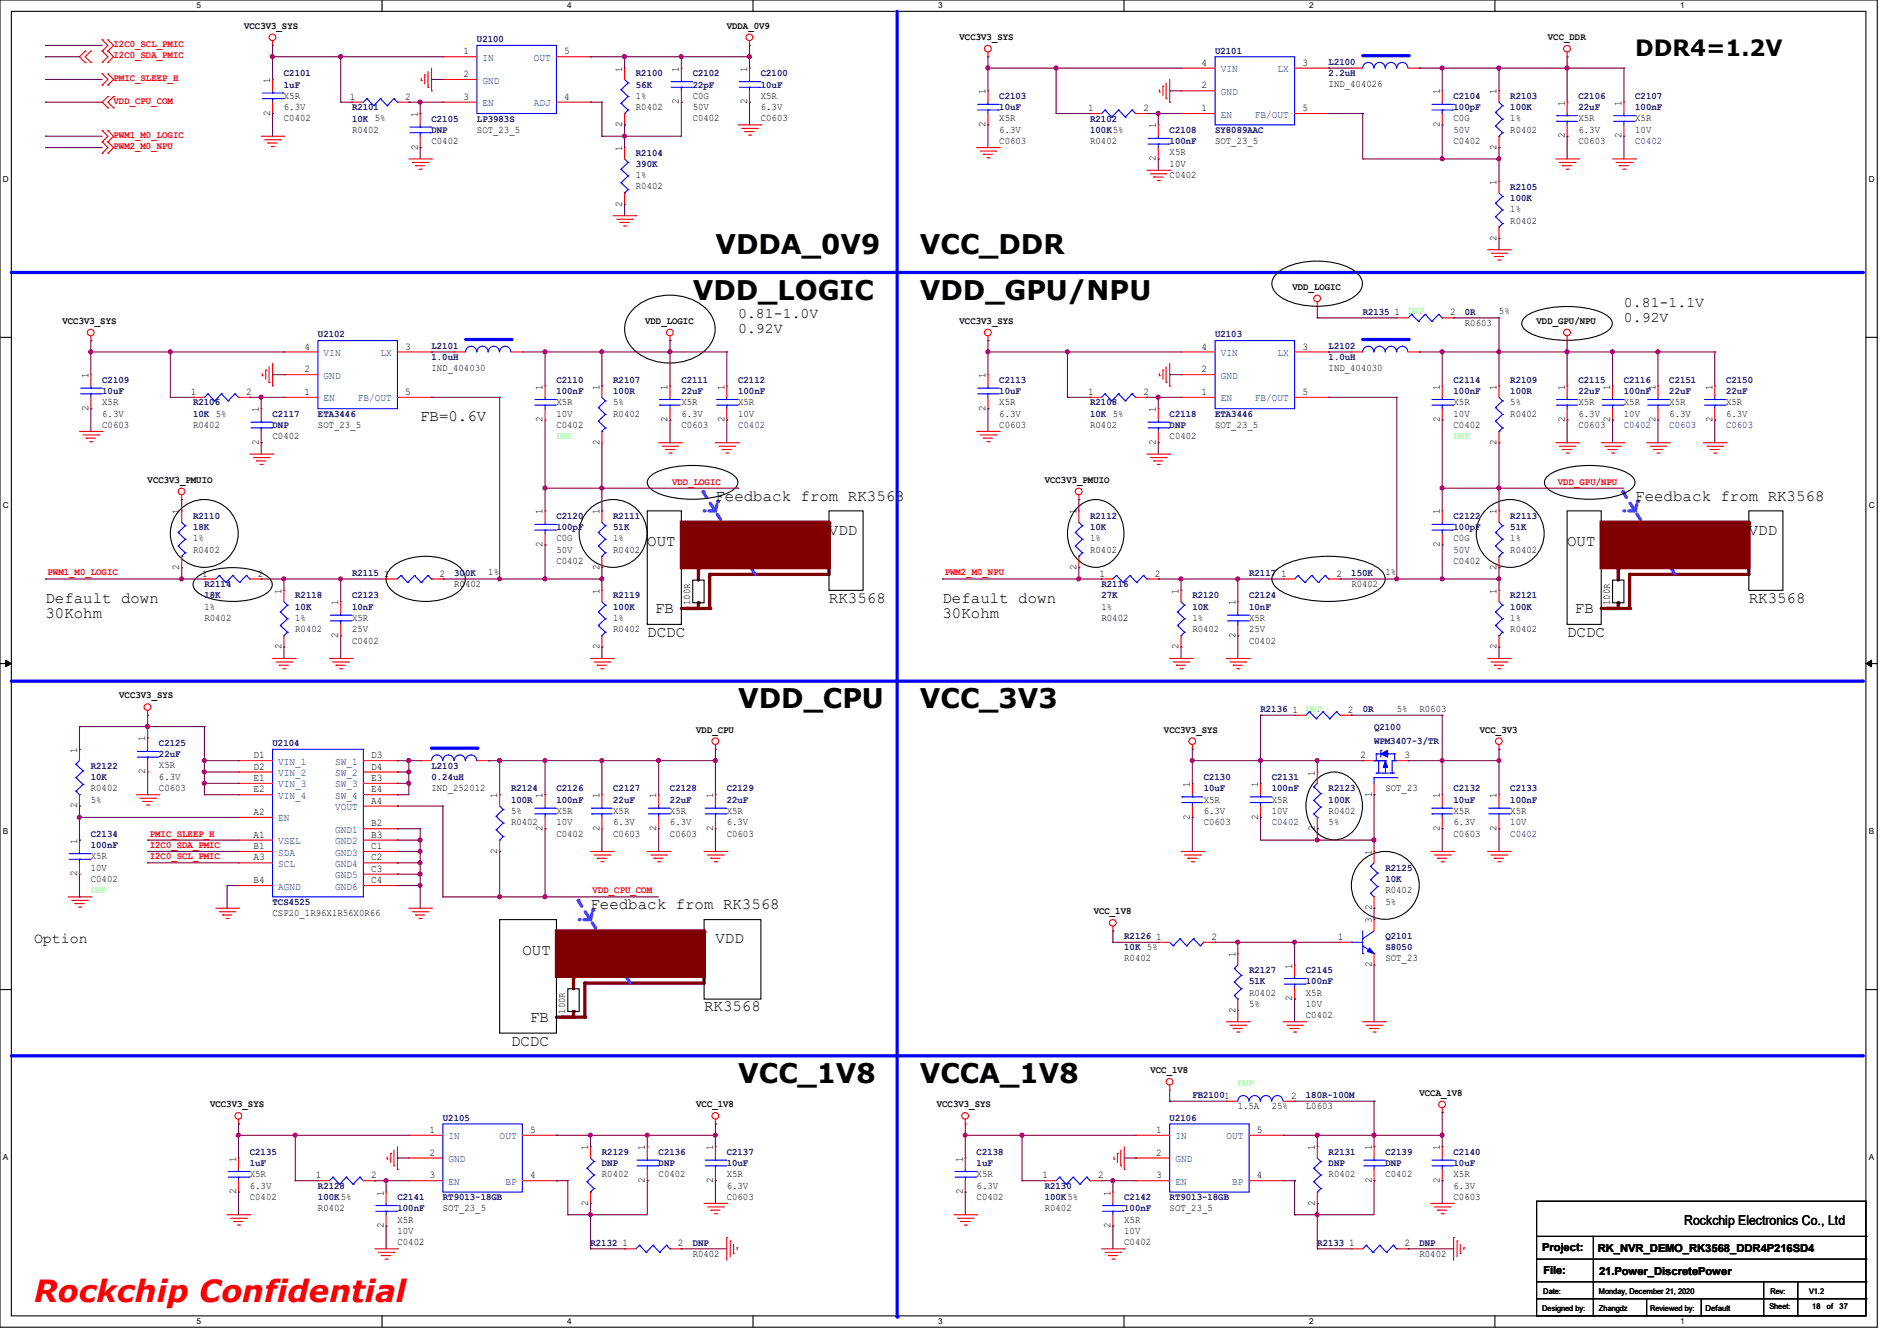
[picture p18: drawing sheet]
<svg xmlns="http://www.w3.org/2000/svg" width="297mm" height="210mm" viewBox="0 0 297 210" stroke-linecap="round" stroke-linejoin="round" font-family="sans-serif">
<defs><g id="words">
<text font-size="4.8" fill="#f00" x="5.3" y="204">Rockchip Confidential</text>
<g font-size="4.2">
<text x="112" y="39.8">VDDA_0V9</text>
<text x="144" y="39.8">VCC_DDR</text>
<text x="108.5" y="46.9">VDD_LOGIC</text>
<text x="144" y="46.9">VDD_GPU/NPU</text>
<text x="115.6" y="110.9">VDD_CPU</text>
<text x="144" y="110.9">VCC_3V3</text>
<text x="115.6" y="169.6">VCC_1V8</text>
<text x="144" y="169.6">VCCA_1V8</text>
</g>
<text font-size="3.5" x="256" y="8.8">DDR4=1.2V</text>
<g font-size="2.5">
<text x="65.8" y="66">FB=0.6V</text>
<text x="112" y="78.4">Feedback from RK3568</text>
<text x="129.8" y="83.7">VDD</text>
<text x="256" y="78.4">Feedback from RK3568</text>
<text x="273.8" y="83.7">VDD</text>
<text x="101.3" y="85.5">OUT</text>
<text x="245.4" y="85.5">OUT</text>
<text x="7.1" y="94.4">Default down</text>
<text x="129.8" y="94.4">RK3568</text>
<text x="147.6" y="94.4">Default down</text>
<text x="273.8" y="94.4">RK3568</text>
<text x="7.1" y="96.9">30Kohm</text>
<text x="101.3" y="99.7">DCDC</text>
<text x="102.6" y="96">FB</text>
<text x="147.6" y="96.9">30Kohm</text>
<text x="245.4" y="99.7">DCDC</text>
<text x="246.6" y="96">FB</text>
<text x="92.5" y="142.4">Feedback from RK3568</text>
<text x="81.8" y="149.5">OUT</text>
<text x="112" y="147.7">VDD</text>
<text x="83" y="160">FB</text>
<text x="110.2" y="158.4">RK3568</text>
<text x="80" y="163.7">DCDC</text>
</g>
<g font-size="2.3">
<text x="115.6" y="49.9">0.81-1.0V</text>
<text x="115.6" y="52.2">0.92V</text>
<text x="254.3" y="48.1">0.81-1.1V</text>
<text x="254.3" y="50.4">0.92V</text>
<text x="5.3" y="147.7">Option</text>
</g>
<text font-size="2.1" x="263.7" y="191.9">Rockchip Electronics Co., Ltd</text>
<g font-size="1.7">
<text x="241.5" y="196">Project:</text>
<text x="250.1" y="196.1">RK_NVR_DEMO_RK3568_DDR4P216SD4</text>
<text x="241.6" y="199.5">File:</text>
<text x="250.4" y="199.7">21.Power_DiscretePower</text>
</g>
<g font-size="1.6">
<text x="38.2" y="4.5">VCC3V3_SYS</text>
<text x="113.8" y="4.5">VDDA_0V9</text>
<text x="72.6" y="8.5">1</text>
<text x="88.3" y="8.5">5</text>
<text x="97.4" y="11.2" transform="rotate(-90 97.4 11.2)">1</text>
<text x="106.3" y="11.2" transform="rotate(-90 106.3 11.2)">1</text>
<text x="117" y="11.2" transform="rotate(-90 117 11.2)">1</text>
<text x="150.2" y="6.3">VCC3V3_SYS</text>
<text x="188.1" y="10.3">4</text>
<text x="203.9" y="10.3">3</text>
<text x="242.4" y="6.3">VCC_DDR</text>
<text x="42.3" y="13" transform="rotate(-90 42.3 13)">1</text>
<text x="44.4" y="15.5">X5R</text>
<text x="44.4" y="17.2">6.3V</text>
<text x="54.8" y="15.6">1</text>
<text x="63.5" y="15.6">2</text>
<text x="72.6" y="12.1">2</text>
<text x="72.6" y="15.6">3</text>
<text x="88.3" y="15.6">4</text>
<text x="99.6" y="17.2">R0402</text>
<text x="99.6" y="15.5">1%</text>
<text x="106.3" y="16.3" transform="rotate(-90 106.3 16.3)">2</text>
<text x="108.5" y="15.5">C0G</text>
<text x="108.5" y="17.2">50V</text>
<text x="117" y="16.3" transform="rotate(-90 117 16.3)">2</text>
<text x="119.1" y="15.5">X5R</text>
<text x="119.1" y="17.2">6.3V</text>
<text x="154.3" y="14.8" transform="rotate(-90 154.3 14.8)">1</text>
<text x="170.3" y="17.4">1</text>
<text x="179" y="17.4">2</text>
<text x="188.1" y="17.4">1</text>
<text x="188.1" y="13.8">2</text>
<text x="203.9" y="17.4">5</text>
<text x="208" y="13.7">IND_404026</text>
<text x="225.4" y="14.8" transform="rotate(-90 225.4 14.8)">1</text>
<text x="234.3" y="14.8" transform="rotate(-90 234.3 14.8)">1</text>
<text x="245" y="16.6" transform="rotate(-90 245 16.6)">1</text>
<text x="253.9" y="16.6" transform="rotate(-90 253.9 16.6)">1</text>
<text x="42.3" y="18.1" transform="rotate(-90 42.3 18.1)">2</text>
<text x="44.4" y="19">C0402</text>
<text x="55.1" y="20.8">R0402</text>
<text x="65.4" y="23.5" transform="rotate(-90 65.4 23.5)">2</text>
<text x="65.4" y="18.3" transform="rotate(-90 65.4 18.3)">1</text>
<text x="67.6" y="22.6">C0402</text>
<text x="74.7" y="20.8">SOT_23_5</text>
<text x="97.4" y="23.7" transform="rotate(-90 97.4 23.7)">1</text>
<text x="97.4" y="19.9" transform="rotate(-90 97.4 19.9)">2</text>
<text x="108.5" y="19">C0402</text>
<text x="119.1" y="19">C0603</text>
<text x="154.3" y="19.9" transform="rotate(-90 154.3 19.9)">2</text>
<text x="156.5" y="22.6">C0603</text>
<text x="156.5" y="19">X5R</text>
<text x="156.5" y="20.8">6.3V</text>
<text x="170.7" y="22.6">R0402</text>
<text x="181" y="20.1" transform="rotate(-90 181 20.1)">1</text>
<text x="190.2" y="22.6">SOT_23_5</text>
<text x="225.4" y="19.9" transform="rotate(-90 225.4 19.9)">2</text>
<text x="227.6" y="22.6">C0402</text>
<text x="227.6" y="19">C0G</text>
<text x="227.6" y="20.8">50V</text>
<text x="234.3" y="23.5" transform="rotate(-90 234.3 23.5)">2</text>
<text x="236.5" y="20.8">R0402</text>
<text x="236.5" y="19">1%</text>
<text x="245" y="21.7" transform="rotate(-90 245 21.7)">2</text>
<text x="247.1" y="22.6">C0603</text>
<text x="247.1" y="19">X5R</text>
<text x="247.1" y="20.8">6.3V</text>
<text x="253.9" y="21.7" transform="rotate(-90 253.9 21.7)">2</text>
<text x="256" y="19">X5R</text>
<text x="256" y="20.8">10V</text>
<text x="99.6" y="29.7">R0402</text>
<text x="99.6" y="27.9">1%</text>
<text x="181" y="25.2" transform="rotate(-90 181 25.2)">2</text>
<text x="183.1" y="27.9">C0402</text>
<text x="183.1" y="24.3">X5R</text>
<text x="183.1" y="26.1">10V</text>
<text x="234.3" y="29" transform="rotate(-90 234.3 29)">1</text>
<text x="97.4" y="32.3" transform="rotate(-90 97.4 32.3)">2</text>
<text x="236.5" y="35">R0402</text>
<text x="236.5" y="33.2">1%</text>
<text x="234.3" y="37.7" transform="rotate(-90 234.3 37.7)">2</text>
<text x="202.3" y="45.4">VDD_LOGIC</text>
<text x="9.8" y="50.7">VCC3V3_SYS</text>
<text x="101" y="50.7">VDD_LOGIC</text>
<text x="150.2" y="50.7">VCC3V3_SYS</text>
<text x="218.4" y="49.4">1</text>
<text x="227" y="49.4">2</text>
<text x="229.4" y="51">R0603</text>
<text x="234.7" y="49.2">5%</text>
<text x="240.6" y="50.7">VDD_GPU/NPU</text>
<text x="13.8" y="59.2" transform="rotate(-90 13.8 59.2)">1</text>
<text x="47.7" y="58.3">2</text>
<text x="47.7" y="54.7">4</text>
<text x="63.5" y="54.7">3</text>
<text x="67.6" y="58.1">IND_404030</text>
<text x="154.3" y="59.2" transform="rotate(-90 154.3 59.2)">1</text>
<text x="188.1" y="58.3">2</text>
<text x="188.1" y="54.7">4</text>
<text x="203.9" y="54.7">3</text>
<text x="208" y="58.1">IND_404030</text>
<text x="13.8" y="64.3" transform="rotate(-90 13.8 64.3)">2</text>
<text x="16" y="63.5">X5R</text>
<text x="16" y="65.2">6.3V</text>
<text x="29.9" y="61.8">1</text>
<text x="38.6" y="61.8">2</text>
<text x="40.5" y="64.6" transform="rotate(-90 40.5 64.6)">1</text>
<text x="47.7" y="61.8">1</text>
<text x="63.5" y="61.8">5</text>
<text x="85" y="61" transform="rotate(-90 85 61)">1</text>
<text x="87.1" y="63.5">X5R</text>
<text x="87.1" y="65.2">10V</text>
<text x="93.9" y="61" transform="rotate(-90 93.9 61)">1</text>
<text x="96" y="65.2">R0402</text>
<text x="96" y="63.5">5%</text>
<text x="104.5" y="61" transform="rotate(-90 104.5 61)">1</text>
<text x="106.7" y="63.5">X5R</text>
<text x="106.7" y="65.2">6.3V</text>
<text x="113.4" y="61" transform="rotate(-90 113.4 61)">1</text>
<text x="115.6" y="63.5">X5R</text>
<text x="115.6" y="65.2">10V</text>
<text x="154.3" y="64.3" transform="rotate(-90 154.3 64.3)">2</text>
<text x="156.5" y="63.5">X5R</text>
<text x="156.5" y="65.2">6.3V</text>
<text x="170.3" y="61.8">1</text>
<text x="179" y="61.8">2</text>
<text x="181" y="64.6" transform="rotate(-90 181 64.6)">1</text>
<text x="188.1" y="61.8">1</text>
<text x="203.9" y="61.8">5</text>
<text x="225.4" y="61" transform="rotate(-90 225.4 61)">1</text>
<text x="227.6" y="63.5">X5R</text>
<text x="227.6" y="65.2">10V</text>
<text x="234.3" y="61" transform="rotate(-90 234.3 61)">1</text>
<text x="236.5" y="65.2">R0402</text>
<text x="236.5" y="63.5">5%</text>
<text x="245" y="61" transform="rotate(-90 245 61)">1</text>
<text x="247.1" y="63.5">X5R</text>
<text x="247.1" y="65.2">6.3V</text>
<text x="252.1" y="61" transform="rotate(-90 252.1 61)">1</text>
<text x="254.2" y="63.5">X5R</text>
<text x="254.2" y="65.2">10V</text>
<text x="259.2" y="61" transform="rotate(-90 259.2 61)">1</text>
<text x="261.4" y="63.5">X5R</text>
<text x="261.4" y="65.2">6.3V</text>
<text x="268.1" y="61" transform="rotate(-90 268.1 61)">1</text>
<text x="270.2" y="63.5">X5R</text>
<text x="270.2" y="65.2">6.3V</text>
<text x="16" y="67">C0603</text>
<text x="30.2" y="67">R0402</text>
<text x="40.5" y="69.7" transform="rotate(-90 40.5 69.7)">2</text>
<text x="42.7" y="68.8">C0402</text>
<text x="49.8" y="67">SOT_23_5</text>
<text x="85" y="66.1" transform="rotate(-90 85 66.1)">2</text>
<text x="87.1" y="67">C0402</text>
<text x="93.9" y="69.7" transform="rotate(-90 93.9 69.7)">2</text>
<text x="104.5" y="66.1" transform="rotate(-90 104.5 66.1)">2</text>
<text x="106.7" y="67">C0603</text>
<text x="113.4" y="66.1" transform="rotate(-90 113.4 66.1)">2</text>
<text x="156.5" y="67">C0603</text>
<text x="170.7" y="67">R0402</text>
<text x="181" y="69.7" transform="rotate(-90 181 69.7)">2</text>
<text x="183.1" y="68.8">C0402</text>
<text x="190.2" y="67">SOT_23_5</text>
<text x="225.4" y="66.1" transform="rotate(-90 225.4 66.1)">2</text>
<text x="227.6" y="67">C0402</text>
<text x="234.3" y="69.7" transform="rotate(-90 234.3 69.7)">2</text>
<text x="245" y="66.1" transform="rotate(-90 245 66.1)">2</text>
<text x="247.1" y="67">C0603</text>
<text x="252.1" y="66.1" transform="rotate(-90 252.1 66.1)">2</text>
<text x="259.2" y="66.1" transform="rotate(-90 259.2 66.1)">2</text>
<text x="268.1" y="66.1" transform="rotate(-90 268.1 66.1)">2</text>
<text x="23.1" y="75.6">VCC3V3_PMUIO</text>
<text x="163.6" y="75.6">VCC3V3_PMUIO</text>
<text x="28.1" y="80.6" transform="rotate(-90 28.1 80.6)">1</text>
<text x="85" y="80.6" transform="rotate(-90 85 80.6)">1</text>
<text x="93.9" y="80.6" transform="rotate(-90 93.9 80.6)">1</text>
<text x="168.5" y="80.6" transform="rotate(-90 168.5 80.6)">1</text>
<text x="225.4" y="80.6" transform="rotate(-90 225.4 80.6)">1</text>
<text x="234.3" y="80.6" transform="rotate(-90 234.3 80.6)">1</text>
<text x="28.1" y="89.2" transform="rotate(-90 28.1 89.2)">2</text>
<text x="30.2" y="86.6">R0402</text>
<text x="30.2" y="84.8">1%</text>
<text x="85" y="85.7" transform="rotate(-90 85 85.7)">2</text>
<text x="87.1" y="88.3">C0402</text>
<text x="87.1" y="84.8">C0G</text>
<text x="87.1" y="86.6">50V</text>
<text x="93.9" y="89.2" transform="rotate(-90 93.9 89.2)">2</text>
<text x="96" y="86.6">R0402</text>
<text x="96" y="84.8">1%</text>
<text x="168.5" y="89.2" transform="rotate(-90 168.5 89.2)">2</text>
<text x="170.7" y="86.6">R0402</text>
<text x="170.7" y="84.8">1%</text>
<text x="225.4" y="85.7" transform="rotate(-90 225.4 85.7)">2</text>
<text x="227.6" y="88.3">C0402</text>
<text x="227.6" y="84.8">C0G</text>
<text x="227.6" y="86.6">50V</text>
<text x="234.3" y="89.2" transform="rotate(-90 234.3 89.2)">2</text>
<text x="236.5" y="86.6">R0402</text>
<text x="236.5" y="84.8">1%</text>
<text x="31.7" y="90.3">1</text>
<text x="32" y="95.5">1%</text>
<text x="40.3" y="90.3">2</text>
<text x="44.1" y="93" transform="rotate(-90 44.1 93)">1</text>
<text x="53" y="94.8" transform="rotate(-90 53 94.8)">1</text>
<text x="60.1" y="90.3">1</text>
<text x="68.8" y="90.3">2</text>
<text x="71.1" y="91.9">R0402</text>
<text x="76.5" y="90.1">1%</text>
<text x="93.9" y="93" transform="rotate(-90 93.9 93)">1</text>
<text x="108" y="94.8" transform="rotate(-90 108 94.8)">100R</text>
<text x="172.1" y="90.3">1</text>
<text x="172.5" y="95.5">1%</text>
<text x="180.8" y="90.3">2</text>
<text x="184.5" y="93" transform="rotate(-90 184.5 93)">1</text>
<text x="193.4" y="94.8" transform="rotate(-90 193.4 94.8)">1</text>
<text x="200.6" y="90.3">1</text>
<text x="209.3" y="90.3">2</text>
<text x="211.6" y="91.9">R0402</text>
<text x="216.9" y="90.1">1%</text>
<text x="234.3" y="93" transform="rotate(-90 234.3 93)">1</text>
<text x="252" y="94.8" transform="rotate(-90 252 94.8)">100R</text>
<text x="32" y="97.2">R0402</text>
<text x="44.1" y="101.7" transform="rotate(-90 44.1 101.7)">2</text>
<text x="46.2" y="99">R0402</text>
<text x="46.2" y="97.2">1%</text>
<text x="53" y="99.9" transform="rotate(-90 53 99.9)">2</text>
<text x="55.1" y="100.8">C0402</text>
<text x="55.1" y="97.2">X5R</text>
<text x="55.1" y="99">25V</text>
<text x="93.9" y="101.7" transform="rotate(-90 93.9 101.7)">2</text>
<text x="96" y="99">R0402</text>
<text x="96" y="97.2">1%</text>
<text x="172.5" y="97.2">R0402</text>
<text x="184.5" y="101.7" transform="rotate(-90 184.5 101.7)">2</text>
<text x="186.7" y="99">R0402</text>
<text x="186.7" y="97.2">1%</text>
<text x="193.4" y="99.9" transform="rotate(-90 193.4 99.9)">2</text>
<text x="195.6" y="100.8">C0402</text>
<text x="195.6" y="97.2">X5R</text>
<text x="195.6" y="99">25V</text>
<text x="234.3" y="101.7" transform="rotate(-90 234.3 101.7)">2</text>
<text x="236.5" y="99">R0402</text>
<text x="236.5" y="97.2">1%</text>
<text x="18.7" y="109.4">VCC3V3_SYS</text>
<text x="202.4" y="111.6">1</text>
<text x="211" y="111.6">2</text>
<text x="218.7" y="111.5">5%</text>
<text x="222.2" y="111.5">R0603</text>
<text x="12.1" y="117.9" transform="rotate(-90 12.1 117.9)">1</text>
<text x="22.7" y="116.1" transform="rotate(-90 22.7 116.1)">1</text>
<text x="39.7" y="118.7">D1</text>
<text x="58.1" y="118.7">D3</text>
<text x="109" y="114.7">VDD_CPU</text>
<text x="182.2" y="114.7">VCC3V3_SYS</text>
<text x="213" y="118.7">2</text>
<text x="219.9" y="118.7">3</text>
<text x="231.7" y="114.7">VCC_3V3</text>
<text x="14.2" y="123.9">R0402</text>
<text x="14.2" y="125.7">5%</text>
<text x="22.7" y="121.2" transform="rotate(-90 22.7 121.2)">2</text>
<text x="24.9" y="123.9">C0603</text>
<text x="24.9" y="120.4">X5R</text>
<text x="24.9" y="122.1">6.3V</text>
<text x="39.7" y="120.5">D2</text>
<text x="39.7" y="122.3">E1</text>
<text x="39.7" y="124.1">E2</text>
<text x="58.1" y="120.5">D4</text>
<text x="58.1" y="122.3">E3</text>
<text x="58.1" y="124.1">E4</text>
<text x="58.1" y="125.9">A4</text>
<text x="67.6" y="123.9">IND_252012</text>
<text x="77.9" y="125" transform="rotate(-90 77.9 125)">1</text>
<text x="85" y="125" transform="rotate(-90 85 125)">1</text>
<text x="93.9" y="125" transform="rotate(-90 93.9 125)">1</text>
<text x="102.7" y="125" transform="rotate(-90 102.7 125)">1</text>
<text x="111.6" y="125" transform="rotate(-90 111.6 125)">1</text>
<text x="186.3" y="123.2" transform="rotate(-90 186.3 123.2)">1</text>
<text x="188.5" y="125.7">X5R</text>
<text x="197" y="123.2" transform="rotate(-90 197 123.2)">1</text>
<text x="199.1" y="125.7">X5R</text>
<text x="205.9" y="121.5" transform="rotate(-90 205.9 121.5)">1</text>
<text x="214.8" y="124.8" transform="rotate(-90 214.8 124.8)">1</text>
<text x="216.9" y="123.9">SOT_23</text>
<text x="225.4" y="125" transform="rotate(-90 225.4 125)">1</text>
<text x="234.3" y="125" transform="rotate(-90 234.3 125)">1</text>
<text x="12.1" y="126.6" transform="rotate(-90 12.1 126.6)">2</text>
<text x="39.7" y="131.2">A1</text>
<text x="39.7" y="127.6">A2</text>
<text x="58.1" y="129.4">B2</text>
<text x="58.1" y="131.2">B3</text>
<text x="80" y="129.2">R0402</text>
<text x="80" y="127.5">5%</text>
<text x="85" y="130.1" transform="rotate(-90 85 130.1)">2</text>
<text x="87.1" y="131">C0402</text>
<text x="87.1" y="127.5">X5R</text>
<text x="87.1" y="129.2">10V</text>
<text x="93.9" y="130.1" transform="rotate(-90 93.9 130.1)">2</text>
<text x="96" y="131">C0603</text>
<text x="96" y="127.5">X5R</text>
<text x="96" y="129.2">6.3V</text>
<text x="102.7" y="130.1" transform="rotate(-90 102.7 130.1)">2</text>
<text x="104.9" y="131">C0603</text>
<text x="104.9" y="127.5">X5R</text>
<text x="104.9" y="129.2">6.3V</text>
<text x="111.6" y="130.1" transform="rotate(-90 111.6 130.1)">2</text>
<text x="113.8" y="131">C0603</text>
<text x="113.8" y="127.5">X5R</text>
<text x="113.8" y="129.2">6.3V</text>
<text x="186.3" y="128.4" transform="rotate(-90 186.3 128.4)">2</text>
<text x="188.5" y="129.2">C0603</text>
<text x="188.5" y="127.5">6.3V</text>
<text x="197" y="128.4" transform="rotate(-90 197 128.4)">2</text>
<text x="199.1" y="127.5">10V</text>
<text x="205.9" y="130.1" transform="rotate(-90 205.9 130.1)">2</text>
<text x="208" y="127.5">R0402</text>
<text x="208" y="129.2">5%</text>
<text x="225.4" y="130.1" transform="rotate(-90 225.4 130.1)">2</text>
<text x="227.6" y="131">C0603</text>
<text x="227.6" y="127.5">X5R</text>
<text x="227.6" y="129.2">6.3V</text>
<text x="234.3" y="130.1" transform="rotate(-90 234.3 130.1)">2</text>
<text x="236.5" y="127.5">X5R</text>
<text x="236.5" y="129.2">10V</text>
<text x="12.1" y="137.2" transform="rotate(-90 12.1 137.2)">2</text>
<text x="12.1" y="132.1" transform="rotate(-90 12.1 132.1)">1</text>
<text x="14.2" y="134.6">X5R</text>
<text x="14.2" y="136.4">10V</text>
<text x="39.7" y="133">B1</text>
<text x="39.7" y="134.7">A3</text>
<text x="58.1" y="133">C1</text>
<text x="58.1" y="134.7">C2</text>
<text x="58.1" y="136.5">C3</text>
<text x="77.9" y="133.7" transform="rotate(-90 77.9 133.7)">2</text>
<text x="214.8" y="133.9" transform="rotate(-90 214.8 133.9)">1</text>
<text x="14.2" y="138.1">C0402</text>
<text x="39.7" y="138.3">B4</text>
<text x="42.7" y="143.5">CSP20_1R96X1R56X0R66</text>
<text x="58.1" y="138.3">C4</text>
<text x="171.2" y="143.2">VCC_1V8</text>
<text x="214.8" y="142.6" transform="rotate(-90 214.8 142.6)">2</text>
<text x="216.9" y="139.9">R0402</text>
<text x="216.9" y="141.7">5%</text>
<text x="181" y="147.2">1</text>
<text x="189.7" y="147.2">2</text>
<text x="193.4" y="149.9" transform="rotate(-90 193.4 149.9)">1</text>
<text x="209.5" y="147.2">1</text>
<text x="214.8" y="144.6" transform="rotate(-90 214.8 144.6)">3</text>
<text x="176" y="150.6">R0402</text>
<text x="195.6" y="155.9">R0402</text>
<text x="202.3" y="151.7" transform="rotate(-90 202.3 151.7)">1</text>
<text x="204.5" y="155.9">X5R</text>
<text x="214.8" y="151.5" transform="rotate(-90 214.8 151.5)">2</text>
<text x="216.9" y="150.6">SOT_23</text>
<text x="88.5" y="158.8" transform="rotate(-90 88.5 158.8)">100R</text>
<text x="193.4" y="158.6" transform="rotate(-90 193.4 158.6)">2</text>
<text x="195.6" y="157.7">5%</text>
<text x="202.3" y="156.8" transform="rotate(-90 202.3 156.8)">2</text>
<text x="204.5" y="159.5">C0402</text>
<text x="204.5" y="157.7">10V</text>
<text x="32.9" y="173.4">VCC3V3_SYS</text>
<text x="109" y="173.4">VCC_1V8</text>
<text x="146.7" y="173.4">VCC3V3_SYS</text>
<text x="180.1" y="168.1">VCC_1V8</text>
<text x="193.8" y="173.7">1.5A</text>
<text x="199.1" y="173.7">25%</text>
<text x="202.1" y="172.1">2</text>
<text x="204.5" y="173.7">L0603</text>
<text x="222.2" y="171.6">VCCA_1V8</text>
<text x="67.2" y="177.4">1</text>
<text x="83" y="177.4">5</text>
<text x="181" y="177.4">1</text>
<text x="196.8" y="177.4">5</text>
<text x="37" y="181.9" transform="rotate(-90 37 181.9)">1</text>
<text x="39.1" y="184.4">X5R</text>
<text x="49.4" y="184.5">1</text>
<text x="58.1" y="184.5">2</text>
<text x="67.2" y="181">2</text>
<text x="67.2" y="184.5">3</text>
<text x="83" y="184.5">4</text>
<text x="92.1" y="180.1" transform="rotate(-90 92.1 180.1)">1</text>
<text x="94.2" y="184.4">R0402</text>
<text x="101" y="185.2" transform="rotate(-90 101 185.2)">2</text>
<text x="101" y="180.1" transform="rotate(-90 101 180.1)">1</text>
<text x="103.1" y="184.4">C0402</text>
<text x="111.6" y="185.2" transform="rotate(-90 111.6 185.2)">2</text>
<text x="111.6" y="180.1" transform="rotate(-90 111.6 180.1)">1</text>
<text x="113.8" y="184.4">X5R</text>
<text x="150.8" y="181.9" transform="rotate(-90 150.8 181.9)">1</text>
<text x="152.9" y="184.4">X5R</text>
<text x="163.2" y="184.5">1</text>
<text x="171.9" y="184.5">2</text>
<text x="181" y="181">2</text>
<text x="181" y="184.5">3</text>
<text x="196.8" y="184.5">4</text>
<text x="205.9" y="180.1" transform="rotate(-90 205.9 180.1)">1</text>
<text x="208" y="184.4">R0402</text>
<text x="214.8" y="185.2" transform="rotate(-90 214.8 185.2)">2</text>
<text x="214.8" y="180.1" transform="rotate(-90 214.8 180.1)">1</text>
<text x="216.9" y="184.4">C0402</text>
<text x="225.4" y="185.2" transform="rotate(-90 225.4 185.2)">2</text>
<text x="225.4" y="180.1" transform="rotate(-90 225.4 180.1)">1</text>
<text x="227.6" y="184.4">X5R</text>
<text x="37" y="187" transform="rotate(-90 37 187)">2</text>
<text x="39.1" y="187.9">C0402</text>
<text x="39.1" y="186.1">6.3V</text>
<text x="49.8" y="189.7">R0402</text>
<text x="60.1" y="187.2" transform="rotate(-90 60.1 187.2)">1</text>
<text x="62.2" y="191.5">X5R</text>
<text x="69.3" y="189.7">SOT_23_5</text>
<text x="92.1" y="188.8" transform="rotate(-90 92.1 188.8)">2</text>
<text x="113.8" y="187.9">C0603</text>
<text x="113.8" y="186.1">6.3V</text>
<text x="150.8" y="187" transform="rotate(-90 150.8 187)">2</text>
<text x="152.9" y="187.9">C0402</text>
<text x="152.9" y="186.1">6.3V</text>
<text x="163.6" y="189.7">R0402</text>
<text x="173.9" y="187.2" transform="rotate(-90 173.9 187.2)">1</text>
<text x="176" y="191.5">X5R</text>
<text x="183.1" y="189.7">SOT_23_5</text>
<text x="205.9" y="188.8" transform="rotate(-90 205.9 188.8)">2</text>
<text x="227.6" y="187.9">C0603</text>
<text x="227.6" y="186.1">6.3V</text>
<text x="60.1" y="192.4" transform="rotate(-90 60.1 192.4)">2</text>
<text x="62.2" y="195">C0402</text>
<text x="62.2" y="193.2">10V</text>
<text x="97.5" y="195.2">1</text>
<text x="106.1" y="195.2">2</text>
<text x="108.5" y="196.8">R0402</text>
<text x="173.9" y="192.4" transform="rotate(-90 173.9 192.4)">2</text>
<text x="176" y="195">C0402</text>
<text x="176" y="193.2">10V</text>
<text x="211.2" y="195.2">1</text>
<text x="219.9" y="195.2">2</text>
<text x="222.2" y="196.8">R0402</text>
</g>
<g font-size="1.6" fill="#f00">
<text x="17.8" y="9.1">I2C0_SDA_PMIC</text>
<text x="17.8" y="7.3">I2C0_SCL_PMIC</text>
<text x="17.8" y="12.7">PMIC_SLEEP_H</text>
<text x="17.8" y="16.2">VDD_CPU_COM</text>
<text x="17.8" y="21.5">PWM1_M0_LOGIC</text>
<text x="17.8" y="23.3">PWM2_M0_NPU</text>
<text x="105.2" y="75.9">VDD_LOGIC</text>
<text x="243.9" y="75.9">VDD_GPU/NPU</text>
<text x="7.5" y="90.1">PWM1_M0_LOGIC</text>
<text x="147.9" y="90.1">PWM2_M0_NPU</text>
<text x="23.5" y="131">PMIC_SLEEP_H</text>
<text x="23.5" y="132.8">I2C0_SDA_PMIC</text>
<text x="23.5" y="134.6">I2C0_SCL_PMIC</text>
<text x="92.8" y="139.9">VDD_CPU_COM</text>
</g>
<g font-size="1.6" fill="#000080">
<text x="44.4" y="11.9">C2101</text>
<text x="74.7" y="6.6">U2100</text>
<text x="99.6" y="11.9">R2100</text>
<text x="108.5" y="11.9">C2102</text>
<text x="119.1" y="11.9">C2100</text>
<text x="190.2" y="8.4">U2101</text>
<text x="208" y="10.2">L2100</text>
<text x="208" y="11.9">2.2uH</text>
<text x="44.4" y="13.7">1uF</text>
<text x="55.1" y="17.3">R2101</text>
<text x="99.6" y="13.7">56K</text>
<text x="108.5" y="13.7">22pF</text>
<text x="119.1" y="13.7">10uF</text>
<text x="156.5" y="15.5">C2103</text>
<text x="156.5" y="17.3">10uF</text>
<text x="227.6" y="15.5">C2104</text>
<text x="227.6" y="17.3">100pF</text>
<text x="236.5" y="15.5">R2103</text>
<text x="236.5" y="17.3">100K</text>
<text x="247.1" y="15.5">C2106</text>
<text x="247.1" y="17.3">22uF</text>
<text x="256" y="15.5">C2107</text>
<text x="256" y="17.3">100nF</text>
<text x="55.1" y="19">10K 5%</text>
<text x="67.6" y="19">C2105</text>
<text x="67.6" y="20.8">DNP</text>
<text x="74.7" y="19">LP3983S</text>
<text x="170.7" y="19">R2102</text>
<text x="170.7" y="20.8">100K5%</text>
<text x="183.1" y="20.8">C2108</text>
<text x="183.1" y="22.6">100nF</text>
<text x="190.2" y="20.8">SY8089AAC</text>
<text x="256" y="22.6">C0402</text>
<text x="99.6" y="24.4">R2104</text>
<text x="99.6" y="26.2">390K</text>
<text x="236.5" y="29.7">R2105</text>
<text x="236.5" y="31.5">100K</text>
<text x="49.8" y="52.8">U2102</text>
<text x="190.2" y="52.8">U2103</text>
<text x="213.4" y="49.3">R2135</text>
<text x="229.4" y="49.3">0R</text>
<text x="16" y="59.9">C2109</text>
<text x="67.6" y="54.6">L2101</text>
<text x="67.6" y="56.4">1.0uH</text>
<text x="87.1" y="59.9">C2110</text>
<text x="96" y="59.9">R2107</text>
<text x="106.7" y="59.9">C2111</text>
<text x="115.6" y="59.9">C2112</text>
<text x="156.5" y="59.9">C2113</text>
<text x="208" y="54.6">L2102</text>
<text x="208" y="56.4">1.0uH</text>
<text x="227.6" y="59.9">C2114</text>
<text x="236.5" y="59.9">R2109</text>
<text x="247.1" y="59.9">C2115</text>
<text x="254.2" y="59.9">C2116</text>
<text x="261.4" y="59.9">C2151</text>
<text x="270.2" y="59.9">C2150</text>
<text x="16" y="61.7">10uF</text>
<text x="30.2" y="63.5">R2106</text>
<text x="30.2" y="65.3">10K 5%</text>
<text x="42.7" y="65.3">C2117</text>
<text x="49.8" y="65.3">ETA3446</text>
<text x="87.1" y="61.7">100nF</text>
<text x="96" y="61.7">100R</text>
<text x="106.7" y="61.7">22uF</text>
<text x="115.6" y="61.7">100nF</text>
<text x="156.5" y="61.7">10uF</text>
<text x="170.7" y="63.5">R2108</text>
<text x="170.7" y="65.3">10K 5%</text>
<text x="183.1" y="65.3">C2118</text>
<text x="190.2" y="65.3">ETA3446</text>
<text x="227.6" y="61.7">100nF</text>
<text x="236.5" y="61.7">100R</text>
<text x="247.1" y="61.7">22uF</text>
<text x="254.2" y="61.7">100nF</text>
<text x="261.4" y="61.7">22uF</text>
<text x="270.2" y="61.7">22uF</text>
<text x="42.7" y="67.1">DNP</text>
<text x="115.6" y="67">C0402</text>
<text x="183.1" y="67.1">DNP</text>
<text x="254.2" y="67">C0402</text>
<text x="261.4" y="67">C0603</text>
<text x="270.2" y="67">C0603</text>
<text x="30.2" y="81.3">R2110</text>
<text x="30.2" y="83.1">18K</text>
<text x="87.1" y="81.3">C2120</text>
<text x="87.1" y="83.1">100pF</text>
<text x="96" y="81.3">R2111</text>
<text x="96" y="83.1">51K</text>
<text x="170.7" y="81.3">R2112</text>
<text x="170.7" y="83.1">10K</text>
<text x="227.6" y="81.3">C2122</text>
<text x="227.6" y="83.1">100pF</text>
<text x="236.5" y="81.3">R2113</text>
<text x="236.5" y="83.1">51K</text>
<text x="32" y="91.9">R2114</text>
<text x="32" y="93.7">18K</text>
<text x="46.2" y="93.7">R2118</text>
<text x="46.2" y="95.5">10K</text>
<text x="55.1" y="93.7">C2123</text>
<text x="55.1" y="95.5">10nF</text>
<text x="55.1" y="90.2">R2115</text>
<text x="71.1" y="90.2">300K</text>
<text x="96" y="93.7">R2119</text>
<text x="96" y="95.5">100K</text>
<text x="172.5" y="91.9">R2116</text>
<text x="172.5" y="93.7">27K</text>
<text x="186.7" y="93.7">R2120</text>
<text x="186.7" y="95.5">10K</text>
<text x="195.6" y="93.7">C2124</text>
<text x="195.6" y="95.5">10nF</text>
<text x="195.6" y="90.2">R2117</text>
<text x="211.6" y="90.2">150K</text>
<text x="236.5" y="93.7">R2121</text>
<text x="236.5" y="95.5">100K</text>
<text x="197.4" y="111.5">R2136</text>
<text x="213.4" y="111.5">0R</text>
<text x="24.9" y="116.8">C2125</text>
<text x="24.9" y="118.6">22uF</text>
<text x="42.7" y="116.8">U2104</text>
<text x="215.1" y="114.3">Q2100</text>
<text x="215.1" y="116.5">WPM3407-3/TR</text>
<text x="14.2" y="120.4">R2122</text>
<text x="14.2" y="122.2">10K</text>
<text x="67.6" y="120.4">L2103</text>
<text x="67.6" y="122.2">0.24uH</text>
<text x="80" y="123.9">R2124</text>
<text x="80" y="125.7">100R</text>
<text x="87.1" y="123.9">C2126</text>
<text x="87.1" y="125.7">100nF</text>
<text x="96" y="123.9">C2127</text>
<text x="96" y="125.7">22uF</text>
<text x="104.9" y="123.9">C2128</text>
<text x="104.9" y="125.7">22uF</text>
<text x="113.8" y="123.9">C2129</text>
<text x="113.8" y="125.7">22uF</text>
<text x="188.5" y="122.2">C2130</text>
<text x="188.5" y="123.9">10uF</text>
<text x="199.1" y="122.2">C2131</text>
<text x="199.1" y="123.9">100nF</text>
<text x="208" y="123.9">R2123</text>
<text x="208" y="125.7">100K</text>
<text x="227.6" y="123.9">C2132</text>
<text x="227.6" y="125.7">10uF</text>
<text x="236.5" y="123.9">C2133</text>
<text x="236.5" y="125.7">100nF</text>
<text x="14.2" y="131.1">C2134</text>
<text x="199.1" y="129.2">C0402</text>
<text x="236.5" y="131">C0402</text>
<text x="14.2" y="132.8">100nF</text>
<text x="216.9" y="136.4">R2125</text>
<text x="42.7" y="141.7">TCS4525</text>
<text x="216.9" y="138.2">10K</text>
<text x="176" y="147.1">R2126</text>
<text x="176" y="148.8">10K 5%</text>
<text x="216.9" y="147.1">Q2101</text>
<text x="216.9" y="148.8">S8050</text>
<text x="195.6" y="152.4">R2127</text>
<text x="195.6" y="154.2">51K</text>
<text x="204.5" y="152.4">C2145</text>
<text x="204.5" y="154.2">100nF</text>
<text x="186.7" y="172">FB21001</text>
<text x="204.5" y="172">180R-100M</text>
<text x="69.3" y="175.5">U2105</text>
<text x="183.1" y="175.5">U2106</text>
<text x="39.1" y="180.8">C2135</text>
<text x="39.1" y="182.6">1uF</text>
<text x="94.2" y="180.8">R2129</text>
<text x="94.2" y="182.6">DNP</text>
<text x="103.1" y="180.8">C2136</text>
<text x="103.1" y="182.6">DNP</text>
<text x="113.8" y="180.8">C2137</text>
<text x="113.8" y="182.6">10uF</text>
<text x="152.9" y="180.8">C2138</text>
<text x="152.9" y="182.6">1uF</text>
<text x="208" y="180.8">R2131</text>
<text x="208" y="182.6">DNP</text>
<text x="216.9" y="180.8">C2139</text>
<text x="216.9" y="182.6">DNP</text>
<text x="227.6" y="180.8">C2140</text>
<text x="227.6" y="182.6">10uF</text>
<text x="49.8" y="186.2">R2128</text>
<text x="49.8" y="188">100K5%</text>
<text x="62.2" y="188">C2141</text>
<text x="62.2" y="189.7">100nF</text>
<text x="69.3" y="188">RT9013-18GB</text>
<text x="163.6" y="186.2">R2130</text>
<text x="163.6" y="188">100K5%</text>
<text x="176" y="188">C2142</text>
<text x="176" y="189.7">100nF</text>
<text x="183.1" y="188">RT9013-18GB</text>
<text x="92.5" y="195.1">R2132</text>
<text x="108.5" y="195.1">DNP</text>
<text x="206.2" y="195.1">R2133</text>
<text x="222.2" y="195.1">DNP</text>
</g>
<g font-size="1.6" fill="#004080">
<text x="75.6" y="9.5">IN</text>
<text x="83.6" y="9.5">OUT</text>
<text x="191.1" y="11.3">VIN</text>
<text x="200" y="11.3">LX</text>
<text x="75.6" y="13.1">GND</text>
<text x="75.6" y="16.6">EN</text>
<text x="83.6" y="16.6">ADJ</text>
<text x="191.1" y="14.9">GND</text>
<text x="191.1" y="18.4">EN</text>
<text x="196.5" y="18.4">FB/OUT</text>
<text x="50.7" y="59.3">GND</text>
<text x="50.7" y="55.8">VIN</text>
<text x="59.6" y="55.8">LX</text>
<text x="191.1" y="59.3">GND</text>
<text x="191.1" y="55.8">VIN</text>
<text x="200" y="55.8">LX</text>
<text x="50.7" y="62.9">EN</text>
<text x="56" y="62.9">FB/OUT</text>
<text x="191.1" y="62.9">EN</text>
<text x="196.5" y="62.9">FB/OUT</text>
<text x="43.6" y="119.8">VIN_1</text>
<text x="52.5" y="119.8">SW_1</text>
<text x="43.6" y="121.5">VIN_2</text>
<text x="43.6" y="123.3">VIN_3</text>
<text x="43.6" y="125.1">VIN_4</text>
<text x="52.5" y="121.5">SW_2</text>
<text x="52.5" y="123.3">SW_3</text>
<text x="52.5" y="125.1">SW_4</text>
<text x="43.6" y="128.7">EN</text>
<text x="52.5" y="130.4">GND1</text>
<text x="52.5" y="126.9">VOUT</text>
<text x="43.6" y="132.2">VSEL</text>
<text x="43.6" y="134">SDA</text>
<text x="43.6" y="135.8">SCL</text>
<text x="52.5" y="132.2">GND2</text>
<text x="52.5" y="134">GND3</text>
<text x="52.5" y="135.8">GND4</text>
<text x="52.5" y="137.5">GND5</text>
<text x="43.6" y="139.3">AGND</text>
<text x="52.5" y="139.3">GND6</text>
<text x="70.2" y="178.4">IN</text>
<text x="78.2" y="178.4">OUT</text>
<text x="184" y="178.4">IN</text>
<text x="192" y="178.4">OUT</text>
<text x="70.2" y="182">GND</text>
<text x="70.2" y="185.6">EN</text>
<text x="79.1" y="185.6">BP</text>
<text x="184" y="182">GND</text>
<text x="184" y="185.6">EN</text>
<text x="192.9" y="185.6">BP</text>
</g>
<g font-size="1.6" fill="#0f0">
<text x="220.5" y="49.2">DNP</text>
<text x="87.1" y="68.8">DNP</text>
<text x="227.6" y="68.8">DNP</text>
<text x="204.5" y="111.5">DNP</text>
<text x="14.2" y="139.9">DNP</text>
<text x="193.8" y="170.1">DNP</text>
</g>
<g font-size="1.3">
<text x="30.8" y="1.3">5</text>
<text x="88.8" y="1.3">4</text>
<text x="146.9" y="1.3">3</text>
<text x="205" y="1.3">2</text>
<text x="263.1" y="1.3">1</text>
<text x=".5" y="28.4">D</text>
<text x="292.6" y="28.4">D</text>
<text x=".5" y="79.5">C</text>
<text x="292.6" y="79.5">C</text>
<text x=".5" y="130.6">B</text>
<text x="292.6" y="130.6">B</text>
<text x=".5" y="181.7">A</text>
<text x="292.6" y="181.7">A</text>
<text x="30.8" y="207.4">5</text>
<text x="88.8" y="207.4">4</text>
<text x="146.9" y="207.4">3</text>
<text x="205" y="207.4">2</text>
<text x="263.1" y="207.4">1</text>
</g>
<g font-size="1.2">
<text x="241.6" y="202.6">Date:</text>
<text x="250.4" y="202.6">Monday, December 21, 2020</text>
<text x="277.2" y="202.6">Rev:</text>
<text x="283.2" y="202.6">V1.2</text>
<text x="241.5" y="205.3">Designed by:</text>
<text x="250.4" y="205.3">Zhangdz</text>
<text x="258.4" y="205.3">Reviewed by:</text>
<text x="267" y="205.3">Default</text>
<text x="277" y="205.1">Sheet:</text>
<text x="283.8" y="205.1">18</text>
<text x="286" y="205.1">of</text>
<text x="288" y="205.1">37</text>
</g>
</g></defs>
<path d="M0 0h293.9v207.9h-293.9zM1.8 1.8h290.3v204.3h-290.3z" fill="none" stroke="#000" stroke-width=".17"/>
<g fill="#fff">
<path d="M30.8 .2h.7v1.4h-.7z"/>
<path d="M30.8 206.2h.7v1.4h-.7z"/>
</g>
<path d="M59.8 0v1.8M59.8 206.1v1.8" fill="none" stroke="#000" stroke-width=".17"/>
<g fill="#fff">
<path d="M88.8 .2h.7v1.4h-.7z"/>
<path d="M88.8 206.2h.7v1.4h-.7z"/>
</g>
<path d="M117.9 0v1.8M117.9 206.1v1.8" fill="none" stroke="#000" stroke-width=".17"/>
<g fill="#fff">
<path d="M146.9 .2h.7v1.4h-.7z"/>
<path d="M146.9 206.2h.7v1.4h-.7z"/>
</g>
<path d="M176 0v1.8M176 206.1v1.8" fill="none" stroke="#000" stroke-width=".17"/>
<g fill="#fff">
<path d="M205 .2h.7v1.4h-.7z"/>
<path d="M205 206.2h.7v1.4h-.7z"/>
</g>
<path d="M234.1 0v1.8M234.1 206.1v1.8" fill="none" stroke="#000" stroke-width=".17"/>
<g fill="#fff">
<path d="M263.1 .2h.6v1.4h-.6z"/>
<path d="M263.1 206.2h.6v1.4h-.6z"/>
<path d="M.5 27.3h.9v1.4h-.9z"/>
<path d="M292.6 27.3h.9v1.4h-.9z"/>
<path d="M.5 78.4h.9v1.4h-.9z"/>
<path d="M292.6 78.4h.9v1.4h-.9z"/>
</g>
<path d="M0 52.8h1.8M292.1 52.8h1.8" fill="none" stroke="#000" stroke-width=".17"/>
<g fill="#fff">
<path d="M.5 129.5h.8v1.4h-.8z"/>
<path d="M292.6 129.5h.8v1.4h-.8z"/>
</g>
<path d="M0 103.9h1.8M292.1 103.9h1.8" fill="none" stroke="#000" stroke-width=".17"/>
<path d="M.9 103.4l.9 .5-.9 .5zM292.1 103.9l.9-.5v1z" fill="#000" stroke="#000" stroke-width=".16"/>
<g fill="#fff">
<path d="M.5 180.5h.8v1.4h-.8z"/>
<path d="M292.6 180.5h.8v1.4h-.8z"/>
</g>
<path d="M0 155h1.8M292.1 155h1.8" fill="none" stroke="#000" stroke-width=".17"/>
<path d="M110.2 146v8" fill="none" stroke="#800000" stroke-width=".51"/>
<circle cx="110.2" cy="146" r=".25" fill="#800000"/>
<path d="M91.6 154h18.6" fill="none" stroke="#800000" stroke-width=".51"/>
<circle cx="91.6" cy="154" r=".25" fill="#800000"/>
<path d="M89.8 158.4v.9" fill="none" stroke="#800000" stroke-width=".51"/>
<circle cx="89.8" cy="158.4" r=".25" fill="#800000"/>
<path d="M89.8 153.1v1.8" fill="none" stroke="#800000" stroke-width=".51"/>
<circle cx="89.8" cy="153.1" r=".25" fill="#800000"/>
<path d="M88.9 154.9h1.8v3.5h-1.8z" fill="none" stroke="#000" stroke-width=".17"/>
<path d="M91.6 154v5.3" fill="none" stroke="#800000" stroke-width=".51"/>
<circle cx="91.6" cy="159.3" r=".25" fill="#800000"/>
<path d="M87.1 159.3h2.7" fill="none" stroke="#800000" stroke-width=".51"/>
<circle cx="89.8" cy="159.3" r=".25" fill="#800000"/>
<path d="M88 159.3h3.6" fill="none" stroke="#800000" stroke-width=".51"/>
<circle cx="88" cy="159.3" r=".25" fill="#800000"/>
<path d="M98.7 154l-8.2-13" fill="none" stroke="#8000ff" stroke-width=".51" stroke-dasharray="1 1"/>
<circle cx="90.5" cy="141" r=".25" fill="#8000ff" stroke-dasharray="1 1"/>
<path d="M92.5 144l.3-1.4" fill="none" stroke="#8000ff" stroke-width=".51" stroke-dasharray="1 1"/>
<circle cx="92.8" cy="142.6" r=".25" fill="#8000ff" stroke-dasharray="1 1"/>
<path d="M92.5 144h-1.8" fill="none" stroke="#8000ff" stroke-width=".51" stroke-dasharray="1 1"/>
<circle cx="90.7" cy="144" r=".25" fill="#8000ff" stroke-dasharray="1 1"/>
<path d="M78.2 144h8.9v17.8h-8.9zM110.2 144h8.9v12.5h-8.9z" fill="none" stroke="#000" stroke-width=".17"/>
<path d="M87.1 145.8h23.1v7.1h-23.1z" fill-rule="evenodd" fill="#800000" stroke="#800000" stroke-width=".51"/>
<path d="M1.8 165.4h289.8" fill="none" stroke="#00f" stroke-width=".51"/>
<circle cx="291.6" cy="165.4" r=".25" fill="#00f"/>
<path d="M1.8 106.7h289.8" fill="none" stroke="#00f" stroke-width=".51"/>
<circle cx="291.6" cy="106.7" r=".25" fill="#00f"/>
<path d="M1.8 42.7h289.8" fill="none" stroke="#00f" stroke-width=".51"/>
<circle cx="291.6" cy="42.7" r=".25" fill="#00f"/>
<path d="M140.5 1.8v204.4" fill="none" stroke="#00f" stroke-width=".51"/>
<circle cx="140.5" cy="206.2" r=".25" fill="#00f"/>
<path d="M129.8 82v8" fill="none" stroke="#800000" stroke-width=".51"/>
<circle cx="129.8" cy="82" r=".25" fill="#800000"/>
<path d="M111.1 90h18.7" fill="none" stroke="#800000" stroke-width=".51"/>
<circle cx="111.1" cy="90" r=".25" fill="#800000"/>
<path d="M109.3 94.4v.9" fill="none" stroke="#800000" stroke-width=".51"/>
<circle cx="109.3" cy="94.4" r=".25" fill="#800000"/>
<path d="M109.3 89.1v1.7" fill="none" stroke="#800000" stroke-width=".51"/>
<circle cx="109.3" cy="89.1" r=".25" fill="#800000"/>
<path d="M108.5 90.8h1.7v3.6h-1.7z" fill="none" stroke="#000" stroke-width=".17"/>
<path d="M111.1 90v5.3" fill="none" stroke="#800000" stroke-width=".51"/>
<circle cx="111.1" cy="95.3" r=".25" fill="#800000"/>
<path d="M106.7 95.3h2.6" fill="none" stroke="#800000" stroke-width=".51"/>
<circle cx="109.3" cy="95.3" r=".25" fill="#800000"/>
<path d="M107.6 95.3h3.5" fill="none" stroke="#800000" stroke-width=".51"/>
<circle cx="107.6" cy="95.3" r=".25" fill="#800000"/>
<path d="M118.2 90l-8.1-13" fill="none" stroke="#8000ff" stroke-width=".51" stroke-dasharray="1 1"/>
<circle cx="110.1" cy="77" r=".25" fill="#8000ff" stroke-dasharray="1 1"/>
<path d="M112 80l.4-1.4" fill="none" stroke="#8000ff" stroke-width=".51" stroke-dasharray="1 1"/>
<circle cx="112.4" cy="78.6" r=".25" fill="#8000ff" stroke-dasharray="1 1"/>
<path d="M112 80h-1.8" fill="none" stroke="#8000ff" stroke-width=".51" stroke-dasharray="1 1"/>
<circle cx="110.2" cy="80" r=".25" fill="#8000ff" stroke-dasharray="1 1"/>
<path d="M101.3 80h5.4v17.8h-5.4zM129.8 80h5.3v12.5h-5.3z" fill="none" stroke="#000" stroke-width=".17"/>
<path d="M106.7 81.8h23.1v7.1h-23.1z" fill-rule="evenodd" fill="#800000" stroke="#800000" stroke-width=".51"/>
<path d="M273.8 82v8" fill="none" stroke="#800000" stroke-width=".51"/>
<circle cx="273.8" cy="82" r=".25" fill="#800000"/>
<path d="M255.1 90h18.7" fill="none" stroke="#800000" stroke-width=".51"/>
<circle cx="255.1" cy="90" r=".25" fill="#800000"/>
<path d="M253.4 94.4v.9" fill="none" stroke="#800000" stroke-width=".51"/>
<circle cx="253.4" cy="94.4" r=".25" fill="#800000"/>
<path d="M253.4 89.1v1.7" fill="none" stroke="#800000" stroke-width=".51"/>
<circle cx="253.4" cy="89.1" r=".25" fill="#800000"/>
<path d="M252.5 90.8h1.8v3.6h-1.8z" fill="none" stroke="#000" stroke-width=".17"/>
<path d="M255.1 90v5.3" fill="none" stroke="#800000" stroke-width=".51"/>
<circle cx="255.1" cy="95.3" r=".25" fill="#800000"/>
<path d="M250.7 95.3h2.7" fill="none" stroke="#800000" stroke-width=".51"/>
<circle cx="253.4" cy="95.3" r=".25" fill="#800000"/>
<path d="M251.6 95.3h3.5" fill="none" stroke="#800000" stroke-width=".51"/>
<circle cx="251.6" cy="95.3" r=".25" fill="#800000"/>
<path d="M262.3 90l-8.2-13" fill="none" stroke="#8000ff" stroke-width=".51" stroke-dasharray="1 1"/>
<circle cx="254.1" cy="77" r=".25" fill="#8000ff" stroke-dasharray="1 1"/>
<path d="M256 80l.4-1.4" fill="none" stroke="#8000ff" stroke-width=".51" stroke-dasharray="1 1"/>
<circle cx="256.4" cy="78.6" r=".25" fill="#8000ff" stroke-dasharray="1 1"/>
<path d="M256 80h-1.7" fill="none" stroke="#8000ff" stroke-width=".51" stroke-dasharray="1 1"/>
<circle cx="254.3" cy="80" r=".25" fill="#8000ff" stroke-dasharray="1 1"/>
<g fill="none" stroke="#000" stroke-width=".17">
<path d="M99.2 48.4a8.6 8.6 0 0 1 11.4 0 4.4 4.4 0 0 1-.7 6.9 8.7 8.7 0 0 1-10.7-.6 4.3 4.3 0 0 1 0-6.3zM199.9 42.8a10.3 10.3 0 0 1 7.5-1.9 8.7 8.7 0 0 1 5.1 1.9 2.06 2.06 0 0 1 0 3.3 10.3 10.3 0 0 1-7.4 1.8 8.7 8.7 0 0 1-5.2-1.8 2.06 2.06 0 0 1 0-3.3zM238.7 49.7a9.1 9.1 0 0 1 5.4-1.7 14 14 0 0 1 7.4 1.3 1.4 1.4 0 0 1 .9 1.4 1.4 1.4 0 0 1-.9 1.3 14.8 14.8 0 0 1-9.7 .9 5.4 5.4 0 0 1-3.4-1.8l-.1-.4 .1-.5zM101.8 74.6a9.1 9.1 0 0 1 5.4-1.7 14 14 0 0 1 7.4 1.3 1.4 1.4 0 0 1 .9 1.3 1.4 1.4 0 0 1-.9 1.4 14.8 14.8 0 0 1-9.7 .9 5.4 5.4 0 0 1-3.4-1.8l-.2-.5 .2-.4zM168.7 79.5a4 4 0 0 1 6.7 1.4 5.8 5.8 0 0 1-2.3 7.6 4.1 4.1 0 0 1-5.4-2.3 6.1 6.1 0 0 1 1-6.7zM242.3 74.6a9.1 9.1 0 0 1 5.3-1.7 14 14 0 0 1 7.4 1.3 1.4 1.4 0 0 1 1 1.3 1.4 1.4 0 0 1-1 1.4 14.8 14.8 0 0 1-9.7 .9 5.4 5.4 0 0 1-3.4-1.8l-.1-.5 .1-.4zM30.6 90.6a7.4 7.4 0 0 1 4.7-1.7 10.9 10.9 0 0 1 6.5 1.3 1.48 1.48 0 0 1 .8 1.3 1.48 1.48 0 0 1-.8 1.4 11.5 11.5 0 0 1-8.5 .9 4.6 4.6 0 0 1-3-1.8l-.1-.5 .1-.4zM61.3 88.9a9 9 0 0 1 8.5-1.3 4.6 4.6 0 0 1 3 2.4 2.52 2.52 0 0 1-1.4 2.9 9.6 9.6 0 0 1-9.5 0 2.45 2.45 0 0 1-.6-4zM200 89.2a13.5 13.5 0 0 1 8-2.1 13.5 13.5 0 0 1 8 2.1 1.76 1.76 0 0 1 0 2.9 13.5 13.5 0 0 1-8 2.1 13.5 13.5 0 0 1-8-2.1 1.76 1.76 0 0 1 0-2.9zM245.4 80h5.3v17.8h-5.3zM273.8 80h5.3v12.5h-5.3zM206 122.2a4 4 0 0 1 6.7 1.3 5.8 5.8 0 0 1-2.3 7.7 4.1 4.1 0 0 1-5.3-2.3 6.1 6.1 0 0 1 .9-6.7z"/>
<path d="M240.6 188.1h51.5v18h-51.5zM240.6 193.6h51.5M240.6 197.2h51.5M249.5 193.6v12.5M292.1 193.6h.1M292.1 197.2h.1M240.6 200.7h51.5M240.6 203.4h51.5M249.5 206.1h.1M257.8 206.1h.1M257.8 203.4v2.7M266.4 206.1h.1"/>
<path d="M266.4 203.4v2.7M276.1 206.1h.1M276.1 200.7v5.4M281.5 206.1h.1M281.5 200.7v5.4M292.1 200.7h.1M292.1 203.4h.1"/>
<circle cx="32" cy="83.5" r="5.3"/>
<circle cx="96" cy="83.5" r="5.3"/>
<circle cx="236.5" cy="83.5" r="5.3"/>
<circle cx="216.9" cy="138.7" r="5.3"/>
</g>
<path d="M250.7 81.8h23.1v7.1h-23.1z" fill-rule="evenodd" fill="#800000" stroke="#800000" stroke-width=".51"/>
<g fill="none" stroke="#f00" stroke-width=".17">
<path d="M13.3 9.8h.1M13.3 8h.1M13.3 8l-.9 .9 .9 .9M14.2 8h.1M14.2 9.8h.1M14.2 8l-.9 .9 .9 .9M16 11.6h.1M16 13.3h.1M16 8h.1M16 9.8h.1M16 6.2h.1M16 11.6l.9 .8-.9 .9"/>
<path d="M16 8l.9 .9-.9 .9M16 6.2l.9 .9-.9 .9M16.9 11.6h.1M16.9 13.3h.1M16.9 8h.1M16.9 9.8h.1M16.9 6.2h.1M16.9 15.1h.1M16.9 16.9h.1M16.9 11.6l.9 .8-.9 .9M16.9 8l.9 .9-.9 .9M16.9 6.2l.9 .9-.9 .9"/>
<path d="M16.9 15.1l-.9 .9 .9 .9M17.8 16.9h.1M17.8 15.1h.1M17.8 15.1l-.9 .9 .9 .9M42.7 7.1h.1M42.7 6.4v.7M66 12.6h.1M66 12.3v.3M66.5 11.7h.1M66.5 11.7v1.5M67 13.7h.1M67 11.2v2.5"/>
<path d="M67.6 14.2h.1M67.6 10.7v3.5M115.6 19.6h3.5M117.3 7.1h.1M117.3 6.4v.7M119.1 19.6h.1M154.7 8.9h.1M154.7 8.2v.7M181.5 14.4h.1M181.5 14.1v.3M182.1 13.5h.1M182.1 13.5v1.4"/>
<path d="M182.6 15.5h.1M182.6 13v2.5M183.1 16h.1M183.1 12.4v3.6M245.4 8.9h.1M245.4 8.2v.7M16 22.2h.1M16 20.4h.1M16 24h.1M16 20.4l.9 .9-.9 .9M16 22.2l.9 .9-.9 .9M16.9 22.2h.1"/>
<path d="M16.9 20.4h.1M16.9 24h.1M16.9 20.4l.9 .9-.9 .9M16.9 22.2l.9 .9-.9 .9M40.9 21.3h3.5M41.4 21.9h2.5M42 22.4h.1M42 22.4h1.4M42.5 22.9h.3M42.8 22.9h.1M43.9 21.9h.1M44.4 21.3h.1"/>
<path d="M64 24.9h3.6M64.6 25.4h2.4M65.1 26h.1M65.1 26h1.4M65.6 26.5h.4M66 26.5h.1M67 25.4h.1M67.6 24.9h.1M96 33.8h3.6M96.6 34.3h2.4M97.1 34.8h.1M97.1 34.8h1.4"/>
<path d="M97.6 35.4h.4M98 35.4h.1M99 34.3h.1M99.6 33.8h.1M116.1 20.1h2.5M116.6 20.6h.1M116.6 20.6h1.5M117.2 21.2h.3M117.5 21.2h.1M118.6 20.1h.1M152.9 23.1h3.6M153.5 23.7h2.4"/>
<path d="M154 24.2h.1M154 24.2h1.4M154.5 24.7h.4M154.9 24.7h.1M155.9 23.7h.1M156.5 23.1h.1M179.6 26.7h3.5M180.1 27.2h2.5M180.6 27.7h.1M180.6 27.7h1.5M181.2 28.3h.3M181.5 28.3h.1"/>
<path d="M182.6 27.2h.1M183.1 26.7h.1M232.9 39.1h3.6M233.5 39.7h2.4M235.9 39.7h.1M236.5 39.1h.1M243.6 24.9h3.5M244.1 25.4h2.5M244.6 26h.1M244.6 26h1.5M245.2 26.5h.3M245.5 26.5h.1"/>
<path d="M246.6 25.4h.1M247.1 24.9h.1M252.5 24.9h3.5M253 25.4h2.5M253.5 26h.1M253.5 26h1.5M254.1 26.5h.3M254.4 26.5h.1M255.5 25.4h.1M256 24.9h.1M14.2 53.3h.1M14.2 52.6v.7"/>
<path d="M41.1 58.8h.1M41.1 58.5v.3M41.6 58h.1M41.6 58v1.4M42.1 59.9h.1M42.1 57.4v2.5M42.7 56.9v3.6M104.9 53.3h.1M104.9 52.6v.7M154.7 53.3h.1M154.7 52.6v.7M181.5 58.8h.1"/>
<path d="M181.5 58.5v.3M182.1 58h.1M182.1 58v1.4M182.6 59.9h.1M182.6 57.4v2.5M183.1 56.9v3.6M206.2 48h.1M206.2 47.3v.7M234 40.2h.1M234 40.2h1.4M234.5 40.7h.4M234.9 40.7h.1"/>
<path d="M245.4 53.3h.1M245.4 52.6v.7M12.4 67.6h3.6M13 68.1h2.5M13.5 68.6h.1M13.5 68.6h1.4M14.1 69.2h.3M14.4 69.2h.1M15.5 68.1h.1M16 67.6h.1M28.4 78.2h.1M28.4 77.5v.7"/>
<path d="M30.2 62.2h.1M30.2 62.2h1.8M37.3 62.2h1.8M39.1 62.2h.1M39.1 71.1h3.6M39.7 71.7h2.4M40.2 72.2h.1M40.2 72.2h1.4M40.7 72.7h.4M41.1 72.7h.1M42.1 71.7h.1M42.7 60.5h.1"/>
<path d="M42.7 71.1h.1M103.1 69.3h3.6M103.7 69.9h2.4M104.2 70.4h.1M104.2 70.4h1.4M104.7 71h.4M105.1 71h.1M106.1 69.9h.1M106.7 69.3h.1M112 69.3h3.6M112.6 69.9h2.4M113.1 70.4h.1"/>
<path d="M113.1 70.4h1.4M113.6 71h.4M114 71h.1M115 69.9h.1M115.6 69.3h.1M152.9 67.6h3.6M153.5 68.1h2.4M154 68.6h.1M154 68.6h1.4M154.5 69.2h.4M154.9 69.2h.1M155.9 68.1h.1"/>
<path d="M156.5 67.6h.1M168.9 78.2h.1M168.9 77.5v.7M179.6 71.1h3.5M180.1 71.7h2.5M180.6 72.2h.1M180.6 72.2h1.5M181.2 72.7h.3M181.4 64h.1M181.4 69.3h.1M181.4 64v1.8M181.4 67.6v1.7"/>
<path d="M181.5 72.7h.1M182.6 71.7h.1M183.1 60.5h.1M183.1 71.1h.1M243.6 69.3h3.5M244.1 69.9h2.5M244.6 70.4h.1M244.6 70.4h1.5M245.2 71h.3M245.5 71h.1M246.6 69.9h.1M247.1 69.3h.1"/>
<path d="M250.7 69.3h3.6M251.2 69.9h2.5M251.8 70.4h.1M251.8 70.4h1.4M252.3 71h.3M252.6 71h.1M253.7 69.9h.1M254.3 69.3h.1M257.8 69.3h3.6M258.4 69.9h2.4M258.9 70.4h.1M258.9 70.4h1.4"/>
<path d="M259.4 71h.4M259.8 71h.1M260.8 69.9h.1M261.4 69.3h.1M266.7 69.3h3.6M267.3 69.9h2.4M267.8 70.4h.1M267.8 70.4h1.4M268.3 71h.3M268.6 71h.1M269.7 69.9h.1M270.3 69.3h.1"/>
<path d="M168.9 80h.1M168.9 88.9h.1M168.9 80v1.8M168.9 87.1v1.8M23.1 112h.1M23.1 111.3v.7M42.7 103.1h3.5M43.2 103.7h2.5M43.7 104.2h.1M43.7 104.2h1.5M44.3 104.7h.3M44.6 104.7h.1"/>
<path d="M45.7 103.7h.1M46.2 103.1h.1M51.6 103.1h3.5M52.1 103.7h2.5M52.6 104.2h.1M52.6 104.2h1.5M53.2 104.7h.3M53.5 104.7h.1M54.6 103.7h.1M55.1 103.1h.1M92.5 103.1h3.5M93 103.7h2.5"/>
<path d="M93.5 104.2h.1M93.5 104.2h1.5M94.1 104.7h.3M94.4 104.7h.1M95.5 103.7h.1M96 103.1h.1M112 117.3h.1M112 116.6v.7M183.1 103.1h3.6M183.7 103.7h2.4M184.2 104.2h.1M184.2 104.2h1.4"/>
<path d="M184.7 104.7h.4M185.1 104.7h.1M186.1 103.7h.1M186.7 117.3h.1M186.7 103.1h.1M186.7 116.6v.7M192 103.1h3.6M192.6 103.7h2.4M193.1 104.2h.1M193.1 104.2h1.4M193.6 104.7h.4M194 104.7h.1"/>
<path d="M195 103.7h.1M195.6 103.1h.1M202.7 112h.1M202.7 112h1.8M209.8 112h1.8M211.6 112h.1M232.9 103.1h3.6M233.5 103.7h2.4M234 104.2h.1M234 104.2h1.4M234.5 104.7h.4M234.7 117.3h.1"/>
<path d="M234.7 116.6v.7M234.9 104.7h.1M235.9 103.7h.1M236.5 103.1h.1M21.3 124.5h3.6M21.9 125h2.4M22.4 125.5h.1M22.4 125.5h1.4M22.9 126.1h.4M23.3 126.1h.1M24.3 125h.1M24.9 124.5h.1"/>
<path d="M92.5 133.3h3.5M93 133.9h2.5M93.5 134.4h.1M93.5 134.4h1.5M94.1 135h.3M94.4 135h.1M95.5 133.9h.1M96 133.3h.1M101.3 133.3h3.6M101.9 133.9h2.5M102.4 134.4h.1M102.4 134.4h1.4"/>
<path d="M103 135h.3M103.3 135h.1M104.4 133.9h.1M104.9 133.3h.1M110.2 133.3h3.6M110.8 133.9h2.4M111.3 134.4h.1M111.3 134.4h1.4M111.8 135h.4M112.2 135h.1M113.2 133.9h.1M113.8 133.3h.1"/>
<path d="M184.9 133.3h3.6M185.5 133.9h2.4M186 134.4h.1M186 134.4h1.4M186.5 135h.4M186.9 135h.1M187.9 133.9h.1M188.5 133.3h.1M224 133.3h3.6M224.6 133.9h2.4M225.1 134.4h.1M225.1 134.4h1.4"/>
<path d="M225.6 135h.4M226 135h.1M227 133.9h.1M227.6 133.3h.1M232.9 133.3h3.6M233.5 133.9h2.4M234 134.4h.1M234 134.4h1.4M234.5 135h.4M234.9 135h.1M235.9 133.9h.1M236.5 133.3h.1"/>
<path d="M10.7 140.5h3.5M11.2 141h2.5M11.7 141.5h.1M11.7 141.5h1.5M12.3 142.1h.3M12.6 142.1h.1M13.7 141h.1M14.2 140.5h.1M33.8 142.2h3.5M34.3 142.8h2.5M34.8 143.3h.1M34.8 143.3h1.5"/>
<path d="M35.4 143.8h.3M35.7 143.8h.1M36.8 142.8h.1M37.3 142.2h.1M64 142.2h3.6M64.6 142.8h2.4M65.1 143.3h.1M65.1 143.3h1.4M65.6 143.8h.4M66 143.8h.1M67 142.8h.1M67.6 142.2h.1"/>
<path d="M174.2 145.8h.1M174.2 145.1v.7M37.3 176h.1M37.3 175.3v.7M62.2 179.6v3.5M92.5 179.6h.1M92.5 179.6v1.8M112 176h.1M112 175.3v.7M151.1 176h.1M151.1 175.3v.7M176 179.6v3.5"/>
<path d="M183.1 170.7h.1M183.1 170v.7M192 160h3.6M192.6 160.6h2.4M193.1 161.1h.1M193.1 161.1h1.4M193.6 161.6h.4M194 161.6h.1M195 160.6h.1M195.6 160h.1M200.9 160h3.6M201.5 160.6h2.4"/>
<path d="M202 161.1h.1M202 161.1h1.4M202.5 161.6h.4M202.9 161.6h.1M203.9 160.6h.1M204.5 160h.1M213.4 160h3.5M213.9 160.6h2.5M214.4 161.1h.1M214.4 161.1h1.5M215 161.6h.3M215.3 161.6h.1"/>
<path d="M216.4 160.6h.1M216.9 160h.1M225.8 174.2h.1M225.8 173.5v.7M35.6 190.2h3.5M36.1 190.8h2.5M36.6 191.3h.1M36.6 191.3h1.5M37.2 191.9h.3M37.3 181.4h.1M37.3 186.7h.1M37.3 181.4v1.7"/>
<path d="M37.3 184.9v1.8M37.5 191.9h.1M38.6 190.8h.1M39.1 190.2h.1M58.7 195.6h3.5M59.2 196.1h2.5M59.7 196.6h.1M59.7 196.6h1.5M60.3 197.2h.3M60.6 181.5h.1M60.6 197.2h.1M60.6 181.2v.3"/>
<path d="M61.2 180.6h.1M61.2 180.6v1.5M61.7 182.6h.1M61.7 196.1h.1M61.7 180.1v2.5M62.2 183.1h.1M62.2 195.6h.1M92.5 188.5h.1M92.5 186.7v1.8M110.2 188.5h3.6M110.8 189h2.4M111.3 189.5h.1"/>
<path d="M111.3 189.5h1.4M111.8 190.1h.4M112.2 190.1h.1M113.2 189h.1M113.8 193.8h.1M113.8 188.5h.1M113.8 193.8v3.6M114.3 194.4h.1M114.3 194.4v2.4M114.9 196.3h.1M114.9 194.9v1.4M115.4 195.4h.1"/>
<path d="M115.4 195.4v.3M149.4 190.2h3.5M149.9 190.8h2.5M150.4 191.3h.1M150.4 191.3h1.4M151 191.9h.3M151.3 191.9h.1M152.4 190.8h.1M152.9 190.2h.1M172.5 195.6h3.5M173 196.1h2.5M173.5 196.6h.1"/>
<path d="M173.5 196.6h1.5M174.1 197.2h.3M174.4 181.5h.1M174.4 197.2h.1M174.4 181.2v.3M175 180.6h.1M175 180.6v1.5M175.5 182.6h.1M175.5 196.1h.1M175.5 180.1v2.5M176 183.1h.1M176 195.6h.1"/>
<path d="M224 188.5h3.6M224.6 189h2.4M225.1 189.5h.1M225.1 189.5h1.4M225.6 190.1h.4M226 190.1h.1M227 189h.1M227.6 193.8h.1M227.6 188.5h.1M227.6 193.8v3.6M228.1 194.4h.1M228.1 194.4v2.4"/>
<path d="M228.6 196.3h.1M228.6 194.9v1.4M229.2 195.4h.1M229.2 195.4v.3"/>
<circle cx="42.7" cy="5.8" r=".52"/>
<circle cx="117.3" cy="5.8" r=".52"/>
<circle cx="154.7" cy="7.6" r=".52"/>
<circle cx="245.4" cy="7.6" r=".52"/>
<circle cx="14.2" cy="52.1" r=".52"/>
<circle cx="104.9" cy="52.1" r=".52"/>
<circle cx="154.7" cy="52.1" r=".52"/>
<circle cx="206.2" cy="46.7" r=".52"/>
<circle cx="245.4" cy="52.1" r=".52"/>
<circle cx="28.4" cy="77" r=".52"/>
<circle cx="168.9" cy="77" r=".52"/>
<circle cx="23.1" cy="110.7" r=".52"/>
<circle cx="112" cy="116.1" r=".52"/>
<circle cx="186.7" cy="116.1" r=".52"/>
<circle cx="234.7" cy="116.1" r=".52"/>
<circle cx="174.2" cy="144.5" r=".52"/>
<circle cx="37.3" cy="174.8" r=".52"/>
<circle cx="112" cy="174.8" r=".52"/>
<circle cx="151.1" cy="174.8" r=".52"/>
<circle cx="183.1" cy="169.4" r=".52"/>
<circle cx="225.8" cy="173" r=".52"/>
</g>
<g fill="none" stroke="#00f" stroke-width=".17">
<path d="M213.4 10.7a.87 .87 0 0 1 .8-.9 .87 .87 0 0 1 .9 .9M215.1 10.7a.87 .87 0 0 1 .9-.9 .87 .87 0 0 1 .9 .9M216.9 10.7a.87 .87 0 0 1 .9-.9 .87 .87 0 0 1 .9 .9M218.7 10.7a.87 .87 0 0 1 .9-.9 .87 .87 0 0 1 .8 .9M32.6 61.7h.1M32.6 61.7l-.6 .5M32.6 61.7l1 1.1M33.6 62.8h.1M34.7 61.7h.1M34.7 61.7l-1.1 1.1M34.7 61.7l1 1.1M35.7 62.8h.1"/>
<path d="M36.8 61.7h.1M36.8 61.7l-1.1 1.1M36.8 61.7l.5 .5M37.3 62.2h.1M179.7 67h3.3M179.7 66.1h3.3M181.4 66.1h.1M181.4 67h.1M181.4 65.8v.3M181.4 67v.6M183 67h.1M183 66.1h.1"/>
<path d="M168.4 83.4h.1M168.4 85.5h.1M168.4 83.4l1.1 1.1M168.4 85.5l1.1 1.1M168.9 87.1h.1M168.9 81.8l.6 .5M169.5 82.3h.1M169.5 84.5h.1M169.5 86.6h.1M169.5 82.3l-1.1 1.1M169.5 84.5l-1.1 1M169.5 86.6l-.6 .5"/>
<path d="M205 111.5h.1M205 111.5l-.5 .5M205 111.5l1.1 1.1M206.1 112.6h.1M207.1 111.5h.1M207.1 111.5l-1 1.1M207.1 111.5l1.1 1.1M208.2 112.6h.1M209.3 111.5h.1M209.3 111.5l-1.1 1.1M209.3 111.5l.5 .5M209.8 112h.1"/>
<path d="M35.7 184.4h3.2M35.7 183.5h3.2M37.3 183.5h.1M37.3 184.4h.1M37.3 183.1v.4M37.3 184.4v.5M38.9 184.4h.1M38.9 183.5h.1M91.9 183h.1M91.9 185.1h.1M91.9 183l1.1 1M91.9 185.1l1.1 1"/>
<path d="M92.5 186.7h.1M92.5 181.4l.5 .5M93 181.9h.1M93 184h.1M93 186.1h.1M93 181.9l-1.1 1.1M93 184l-1.1 1.1M93 186.1l-.5 .6"/>
</g>
<path d="M213.4 8.7h7.1" fill="none" stroke="#00f" stroke-width=".51"/>
<circle cx="220.5" cy="8.7" r=".25" fill="#00f"/>
<g fill="none" stroke="#f00" stroke-width=".17">
<path d="M117.3 10.7h.1M117.3 16h.1M117.3 10.7v1.7M117.3 14.2v1.8M154.7 14.2h.1M154.7 19.6h.1M154.7 14.2v1.8M154.7 17.8v1.8M170.7 17.8h.1M170.7 17.8h1.8M177.8 17.8h1.8M179.6 17.8h.1"/>
<path d="M184.9 17.8h.1M184.9 14.2h.1M184.9 10.7h.1M184.9 10.7h5.3M184.9 17.8h5.3M184.9 14.2h5.3M202.7 10.7h5.3M202.7 17.8h5.3M208 10.7h.1M208 17.8h.1M211.6 10.7h.1M211.6 10.7h1.8"/>
<path d="M220.5 10.7h1.7M222.2 10.7h.1M225.8 14.2h.1M225.8 19.6h.1M225.8 14.2v1.8M225.8 17.8v1.8M234.7 14.2h.1M234.7 14.2v1.8M245.4 16h.1M245.4 16v1.8M245.4 19.6v1.7M234.7 23.1h.1"/>
<path d="M234.7 21.3v1.8M245.4 21.3h.1M14.2 58.7h.1M14.2 58.7v1.8M44.4 58.7h.1M44.4 55.1h.1M44.4 58.7h5.4M44.4 55.1h5.4M62.2 55.1h5.4M67.6 55.1h.1M218.7 49.8h.1M218.7 49.8h1.8"/>
<path d="M225.8 49.8h1.8M227.6 49.8h.1M14.2 64h.1M14.2 62.2v1.8M44.4 62.2h.1M44.4 62.2h5.4M62.2 62.2h5.4M67.6 62.2h.1M85.3 60.5h.1M85.3 65.8h.1M85.3 60.5v1.7M85.3 64v1.8"/>
<path d="M104.9 60.5h.1M104.9 65.8h.1M104.9 60.5v1.7M104.9 64v1.8M113.8 60.5h.1M113.8 65.8h.1M113.8 60.5v1.7M113.8 64v1.8M234.7 60.5h.1M234.7 69.3h.1M234.7 60.5v1.7M234.7 67.6v1.7"/>
<path d="M44.4 92.5h.1M44.4 92.5v1.7M44.4 99.6v1.7M94.2 80h.1M94.2 88.9h.1M94.2 80v1.8M94.2 87.1v1.8M193.8 94.2h.1M193.8 99.6h.1M193.8 94.2v1.8M193.8 97.8v1.8M23.1 115.6h.1"/>
<path d="M23.1 115.6v1.7M23.1 119.1v1.8M44.4 101.3h.1M23.1 120.9h.1M78.2 124.5h.1M78.2 133.3h.1M78.2 124.5v1.7M78.2 131.6v1.7M85.3 124.5h.1M85.3 129.8h.1M85.3 124.5v1.7M85.3 128v1.8"/>
<path d="M215.1 133.3h.1M215.1 133.3v1.8M225.8 124.5h.1M225.8 129.8h.1M225.8 124.5v1.7M225.8 128v1.8M234.7 124.5h.1M234.7 129.8h.1M234.7 124.5v1.7M234.7 128v1.8M181.4 147.6h.1M181.4 147.6h1.7"/>
<path d="M188.5 147.6h1.7M190.2 147.6h.1M193.8 149.4h.1M193.8 158.2h.1M193.8 149.4v1.7M193.8 156.5v1.7M209.8 147.6h.1M209.8 147.6h1.8M215.1 151.1h.1M215.1 144h.1M215.1 142.2h.1M215.1 140.5v1.7"/>
<path d="M215.1 144v1.8M215.1 149.4v1.7M112 179.6h.1M112 179.6v1.8M177.8 177.8h.1M177.8 177.8h5.3M195.6 177.8h5.3M200.9 177.8h.1M206.2 179.6h.1M206.2 179.6v1.8M215.1 179.6h.1M215.1 179.6v1.8"/>
<path d="M49.8 184.9h.1M49.8 184.9h1.8M56.9 184.9h1.8M58.7 184.9h.1M112 184.9h.1M112 183.1v1.8M163.6 184.9h.1M163.6 184.9h1.8M170.7 184.9h1.8M172.5 184.9h.1M177.8 181.4h.1M177.8 184.9h.1"/>
<path d="M177.8 181.4h5.3M177.8 184.9h5.3M195.6 184.9h5.3M200.9 184.9h.1M206.2 188.5h.1M206.2 186.7v1.8M215.1 184.9h.1M215.1 183.1v1.8"/>
</g>
<g fill="none" stroke="#00f" stroke-width=".17">
<path d="M115.7 13.7h3.3M115.7 12.8h3.3M117.3 12.8h.1M117.3 13.7h.1M117.3 12.4v.4M117.3 13.7v.5M119 13.7h.1M119 12.8h.1M153.1 17.2h3.2M153.1 16.3h3.2M154.7 16.3h.1M154.7 17.2h.1"/>
<path d="M154.7 16v.3M154.7 17.2v.6M156.3 17.2h.1M156.3 16.3h.1M173 17.2h.1M173 17.2l-.5 .6M173 17.2l1.1 1.1M174.1 18.3h.1M175.1 17.2h.1M175.1 17.2l-1 1.1M175.1 17.2l1.1 1.1M176.2 18.3h.1"/>
<path d="M177.2 17.2h.1M177.2 17.2l-1 1.1M177.2 17.2l.6 .6M177.8 17.8h.1M190.2 8.9h12.5v10.7h-12.5zM224.2 17.2h3.2M224.2 16.3h3.2M225.8 16.3h.1M225.8 17.2h.1M225.8 16v.3M225.8 17.2v.6M227.4 17.2h.1"/>
<path d="M227.4 16.3h.1M234.1 17.6h.1M234.1 19.7h.1M234.1 17.6l1.1 1.1M234.1 19.7l1.1 1.1M234.7 16l.5 .6M235.2 16.6h.1M235.2 18.7h.1M235.2 16.6l-1.1 1M235.2 18.7l-1.1 1M243.8 19h.1M243.8 18.1h.1"/>
<path d="M243.8 19h3.2M243.8 18.1h3.2M245.4 18.1h.1M245.4 19h.1M245.4 17.8v.3M245.4 19v.6M234.7 21.3h.1M235.2 20.8h.1M235.2 20.8l-.5 .5M49.8 53.3h12.4v10.7h-12.4zM213.4 55.1a.87 .87 0 0 1 .8-.9 .87 .87 0 0 1 .9 .9M215.1 55.1a.87 .87 0 0 1 .9-.9 .87 .87 0 0 1 .9 .9"/>
<path d="M216.9 55.1a.87 .87 0 0 1 .9-.9 .87 .87 0 0 1 .9 .9M218.7 55.1a.87 .87 0 0 1 .9-.9 .87 .87 0 0 1 .8 .9M221 49.2h.1M221 49.2l-.5 .6M221 49.2l1.1 1.1M222.1 50.3h.1M223.1 49.2h.1M223.1 49.2l-1 1.1M223.1 49.2l1.1 1.1M224.2 50.3h.1M225.3 49.2h.1M225.3 49.2l-1.1 1.1"/>
<path d="M225.3 49.2l.5 .6M225.8 49.8h.1M12.6 61.7h3.2M12.6 60.8h3.2M14.2 60.8h.1M14.2 61.7h.1M14.2 60.5v.3M14.2 61.7v.5M15.8 61.7h.1M15.8 60.8h.1M83.7 63.5h3.3M83.7 62.6h3.3"/>
<path d="M85.3 62.6h.1M85.3 63.5h.1M85.3 62.2v.4M85.3 63.5v.5M87 63.5h.1M87 62.6h.1M103.3 63.5h.1M103.3 62.6h.1M103.3 63.5h3.2M103.3 62.6h3.2M104.9 62.6h.1M104.9 63.5h.1"/>
<path d="M104.9 62.2v.4M104.9 63.5v.5M112.2 63.5h3.2M112.2 62.6h3.2M113.8 62.6h.1M113.8 63.5h.1M113.8 62.2v.4M113.8 63.5v.5M115.4 63.5h.1M115.4 62.6h.1M234.1 63.8h.1M234.1 66h.1"/>
<path d="M234.1 63.8l1.1 1.1M234.1 66l1.1 1M234.7 67.6h.1M234.7 62.2l.5 .6M235.2 62.8h.1M235.2 64.9h.1M235.2 67h.1M235.2 62.8l-1.1 1M235.2 64.9l-1.1 1.1M235.2 67l-.5 .6M43.9 95.8h.1M43.9 98h.1"/>
<path d="M43.9 95.8l1.1 1.1M43.9 98l1.1 1M44.4 99.6h.1M44.4 94.2l.6 .6M45 94.8h.1M45 96.9h.1M45 99h.1M45 94.8l-1.1 1M45 96.9l-1.1 1.1M45 99l-.6 .6M93.7 83.4h.1M93.7 85.5h.1"/>
<path d="M93.7 83.4l1.1 1.1M93.7 85.5l1.1 1.1M94.2 87.1h.1M94.2 81.8l.6 .5M94.8 82.3h.1M94.8 84.5h.1M94.8 86.6h.1M94.8 82.3l-1.1 1.1M94.8 84.5l-1.1 1M94.8 86.6l-.6 .5M192.2 97.2h3.2M192.2 96.4h3.2"/>
<path d="M193.8 96.4h.1M193.8 97.2h.1M193.8 96v.4M193.8 97.2v.6M195.4 97.2h.1M195.4 96.4h.1M21.5 118.6h3.2M21.5 117.7h3.2M23.1 117.7h.1M23.1 118.6h.1M23.1 117.3v.4M23.1 118.6v.5"/>
<path d="M24.7 118.6h.1M24.7 117.7h.1M77.7 127.8h.1M77.7 130h.1M77.7 127.8l1.1 1.1M77.7 130l1.1 1M78.2 131.6h.1M78.2 126.2l.6 .6M78.8 126.8h.1M78.8 128.9h.1M78.8 131h.1M78.8 126.8l-1.1 1"/>
<path d="M78.8 128.9l-1.1 1.1M78.8 131l-.6 .6M83.7 127.5h3.3M83.7 126.6h3.3M85.3 126.6h.1M85.3 127.5h.1M85.3 126.2v.4M85.3 127.5v.5M87 127.5h.1M87 126.6h.1M214.6 135.7h.1M214.6 137.8h.1"/>
<path d="M214.6 139.9h.1M214.6 135.7l1.1 1M214.6 137.8l1.1 1.1M214.6 139.9l.5 .6M215.1 135.1l-.5 .6M215.7 136.7h.1M215.7 138.9h.1M215.7 136.7l-1.1 1.1M215.7 138.9l-1.1 1M224.2 127.5h.1M224.2 126.6h.1M224.2 127.5h3.2"/>
<path d="M224.2 126.6h3.2M225.8 126.6h.1M225.8 127.5h.1M225.8 126.2v.4M225.8 127.5v.5M233.1 127.5h3.2M233.1 126.6h3.2M234.7 126.6h.1M234.7 127.5h.1M234.7 126.2v.4M234.7 127.5v.5M236.3 127.5h.1"/>
<path d="M236.3 126.6h.1M183.1 147.6l.6 .5M183.7 148.1h.1M184.7 147h.1M184.7 147l-1 1.1M184.7 147l1.1 1.1M185.8 148.1h.1M186.9 147h.1M186.9 147l-1.1 1.1M186.9 147l1 1.1M187.9 148.1h.1M188.5 147.6h.1"/>
<path d="M188.5 147.6l-.6 .5M193.3 151.7h.1M193.3 153.8h.1M193.3 155.9h.1M193.3 151.7l1.1 1M193.3 153.8l1.1 1.1M193.3 155.9l.5 .6M193.8 156.5h.1M193.8 151.1l-.5 .6M194.4 152.7h.1M194.4 154.9h.1M194.4 152.7l-1.1 1.1"/>
<path d="M194.4 154.9l-1.1 1M211.6 147.6h.1M211.6 147.6h1.8M213.4 147h.1M213.4 149.4h.1M213.4 148.1l1.7 1.3M213.4 145.8v3.6M215.1 149.4h.1M215.1 140.5h.1M215.1 145.8l-1.7 1.2M183.1 176h12.5v10.7h-12.5zM52.1 184.4h.1"/>
<path d="M52.1 184.4l-.5 .5M52.1 184.4l1.1 1.1M53.2 185.5h.1M54.2 184.4h.1M54.2 184.4l-1 1.1M54.2 184.4l1.1 1.1M55.3 185.5h.1M56.3 184.4h.1M56.3 184.4l-1 1.1M56.3 184.4l.6 .5M56.9 184.9h.1M110.4 182.6h3.2"/>
<path d="M110.4 181.7h3.2M112 181.7h.1M112 182.6h.1M112 181.4v.3M112 182.6v.5M113.6 182.6h.1M113.6 181.7h.1M165.9 184.4h.1M165.9 184.4l-.5 .5M165.9 184.4l1.1 1.1M167 185.5h.1M168 184.4h.1"/>
<path d="M168 184.4l-1 1.1M168 184.4l1.1 1.1M169.1 185.5h.1M170.1 184.4h.1M170.1 184.4l-1 1.1M170.1 184.4l.6 .5M170.7 184.9h.1M205.7 183h.1M205.7 185.1h.1M205.7 183l1.1 1M205.7 185.1l1.1 1M206.2 186.7h.1"/>
<path d="M206.2 181.4l.6 .5M206.8 181.9h.1M206.8 184h.1M206.8 186.1h.1M206.8 181.9l-1.1 1.1M206.8 184l-1.1 1.1M206.8 186.1l-.6 .6M213.5 182.6h3.2M213.5 181.7h3.2M215.1 181.7h.1M215.1 182.6h.1M215.1 181.4v.3"/>
<path d="M215.1 182.6v.5M216.7 182.6h.1M216.7 181.7h.1"/>
</g>
<path d="M214.4 148.5l.7 .9-1-.4z" fill="#00f" stroke="#00f" stroke-width=".17"/>
<path d="M213.4 53.2h7.1" fill="none" stroke="#00f" stroke-width=".51"/>
<circle cx="220.5" cy="53.2" r=".25" fill="#00f"/>
<path d="M211.6 55.1h.1M211.6 55.1h1.8M220.5 55.1h1.7M222.2 55.1h.1" fill="none" stroke="#f00" stroke-width=".17"/>
<path d="M72.9 55.1a.87 .87 0 0 1 .9-.9 .87 .87 0 0 1 .8 .9M74.7 55.1a.87 .87 0 0 1 .8-.9 .87 .87 0 0 1 .9 .9M76.5 55.1a.87 .87 0 0 1 .8-.9 .87 .87 0 0 1 .9 .9M78.2 55.1a.87 .87 0 0 1 .9-.9 .87 .87 0 0 1 .9 .9" fill="none" stroke="#00f" stroke-width=".17"/>
<path d="M72.9 53.2h7.1" fill="none" stroke="#00f" stroke-width=".51"/>
<circle cx="80" cy="53.2" r=".25" fill="#00f"/>
<g fill="none" stroke="#f00" stroke-width=".17">
<path d="M42.7 12.4h.1M42.7 17.8h.1M42.7 12.4v1.8M42.7 16v1.8M65.8 17.8h.1M65.8 17.8v1.8M65.8 23.1h.1M65.8 21.3v1.8M97.8 23.1h.1M97.8 32h.1M97.8 23.1v1.8M97.8 30.2v1.8"/>
<path d="M234.7 28.4h.1M234.7 37.3h.1M234.7 28.4v1.8M234.7 35.6v1.7M71.1 55.1h.1M71.1 55.1h1.8M80 55.1h1.8M81.8 55.1h.1M225.8 60.5h.1M225.8 65.8h.1M225.8 60.5v1.7M225.8 64v1.8"/>
<path d="M245.4 60.5h.1M245.4 65.8h.1M245.4 60.5v1.7M245.4 64v1.8M28.4 80h.1M28.4 88.9h.1M28.4 80v1.8M28.4 87.1v1.8M32 90.7h.1M32 90.7h1.8M39.1 90.7h1.8M40.9 90.7h.1"/>
<path d="M85.3 80h.1M85.3 85.3h.1M85.3 80v1.8M85.3 83.6v1.7M184.9 92.5h.1M184.9 92.5v1.7M184.9 99.6v1.7M200.9 90.7h.1M200.9 90.7h1.8M208 90.7h1.8M209.8 90.7h.1M225.8 80h.1"/>
<path d="M225.8 85.3h.1M225.8 80v1.8M225.8 83.6v1.7M37.3 119.1h.1M37.3 119.1h5.4M56.9 119.1h5.3M62.2 119.1h.1M184.9 101.3h.1M213.4 119.1h.1M213.4 119.1h1.7M218.7 119.1h1.8M220.5 119.1h.1"/>
<path d="M12.4 131.6h.1M12.4 136.9h.1M12.4 131.6v1.7M12.4 135.1v1.8M37.3 120.9h.1M37.3 122.7h.1M37.3 124.5h.1M37.3 131.6h.1M37.3 128h.1M37.3 133.3h.1M37.3 138.7h.1M37.3 135.1h.1"/>
<path d="M37.3 120.9h5.4M37.3 122.7h5.4M37.3 124.5h5.4M37.3 131.6h5.4M37.3 133.3h5.4M37.3 135.1h5.4M37.3 138.7h5.4M37.3 128h5.4M56.9 120.9h5.3M56.9 122.7h5.3M56.9 124.5h5.3M56.9 129.8h5.3"/>
<path d="M56.9 131.6h5.3M56.9 133.3h5.3M56.9 135.1h5.3M56.9 136.9h5.3M56.9 138.7h5.3M56.9 126.2h5.3M62.2 120.9h.1M62.2 122.7h.1M62.2 124.5h.1M62.2 129.8h.1M62.2 131.6h.1M62.2 133.3h.1"/>
<path d="M62.2 135.1h.1M62.2 136.9h.1M62.2 138.7h.1M62.2 126.2h.1M94.2 124.5h.1M94.2 129.8h.1M94.2 124.5v1.7M94.2 128v1.8M186.7 122.7h.1M186.7 128h.1M186.7 122.7v1.8M186.7 126.2v1.8"/>
<path d="M197.4 122.7h.1M197.4 128h.1M197.4 122.7v1.8M197.4 126.2v1.8M206.2 120.9h.1M206.2 129.8h.1M206.2 120.9v1.8M206.2 128v1.8M215.1 124.5h.1M215.1 122.7v1.8M192 172.5h.1M192 172.5h1.8"/>
<path d="M200.9 172.5h1.8M202.7 172.5h.1M60.5 186.7h.1M60.5 192h.1M60.5 186.7v1.8M60.5 190.2v1.8M97.8 195.6h.1M97.8 195.6h1.8M104.9 195.6h1.8M106.7 195.6h.1"/>
</g>
<g fill="none" stroke="#00f" stroke-width=".17">
<path d="M41.1 15.5h3.2M41.1 14.6h3.2M42.7 14.6h.1M42.7 15.5h.1M42.7 14.2v.4M42.7 15.5v.5M44.3 15.5h.1M44.3 14.6h.1M64.2 19.9h3.2M65.8 19.9h.1M65.8 19.6v.3M67.4 19.9h.1"/>
<path d="M64.2 20.8h3.2M65.8 20.8h.1M65.8 20.8v.5M67.4 20.8h.1M97.2 26.5h.1M97.2 28.6h.1M97.2 26.5l1.1 1.1M97.2 28.6l1.1 1.1M97.8 30.2h.1M97.8 24.9l.5 .5M98.3 25.4h.1M98.3 27.6h.1"/>
<path d="M98.3 29.7h.1M98.3 25.4l-1.1 1.1M98.3 27.6l-1.1 1M98.3 29.7l-.5 .5M234.1 31.8h.1M234.1 34h.1M234.1 31.8l1.1 1.1M234.1 34l1.1 1M234.7 35.6h.1M234.7 30.2l.5 .6M235.2 30.8h.1M235.2 32.9h.1"/>
<path d="M235.2 35h.1M235.2 30.8l-1.1 1M235.2 32.9l-1.1 1.1M235.2 35l-.5 .6M224.2 63.5h3.2M224.2 62.6h3.2M225.8 62.6h.1M225.8 63.5h.1M225.8 62.2v.4M225.8 63.5v.5M227.4 63.5h.1M227.4 62.6h.1"/>
<path d="M243.8 63.5h.1M243.8 62.6h.1M243.8 63.5h3.2M243.8 62.6h3.2M245.4 62.6h.1M245.4 63.5h.1M245.4 62.2v.4M245.4 63.5v.5M27.9 83.4h.1M27.9 85.5h.1M27.9 83.4l1.1 1.1M27.9 85.5l1.1 1.1"/>
<path d="M28.4 87.1h.1M28.4 81.8l.6 .5M29 82.3h.1M29 84.5h.1M29 86.6h.1M29 82.3l-1.1 1.1M29 84.5l-1.1 1M29 86.6l-.6 .5M34.3 90.1h.1M34.3 90.1l-.5 .6M34.3 90.1l1.1 1.1M35.4 91.2h.1"/>
<path d="M36.4 90.1h.1M36.4 90.1l-1 1.1M36.4 90.1l1.1 1.1M37.5 91.2h.1M38.6 90.1h.1M38.6 90.1l-1.1 1.1M38.6 90.1l.5 .6M39.1 90.7h.1M83.7 83h3.3M83.7 82.1h3.3M85.3 82.1h.1M85.3 83h.1"/>
<path d="M85.3 81.8v.3M85.3 83v.6M87 83h.1M87 82.1h.1M184.4 95.8h.1M184.4 98h.1M184.4 95.8l1.1 1.1M184.4 98l1.1 1M184.9 99.6h.1M184.9 94.2l.6 .6M185.5 94.8h.1M185.5 96.9h.1"/>
<path d="M185.5 99h.1M185.5 94.8l-1.1 1M185.5 96.9l-1.1 1.1M185.5 99l-.6 .6M203.2 90.1h.1M203.2 90.1l-.5 .6M203.2 90.1l1.1 1.1M204.3 91.2h.1M205.4 90.1h.1M205.4 90.1l-1.1 1.1M205.4 90.1l1 1.1M206.4 91.2h.1"/>
<path d="M207.5 90.1h.1M207.5 90.1l-1.1 1.1M207.5 90.1l.5 .6M208 90.7h.1M224.2 83h3.2M224.2 82.1h3.2M225.8 82.1h.1M225.8 83h.1M225.8 81.8v.3M225.8 83v.6M227.4 83h.1M227.4 82.1h.1"/>
<path d="M42.7 117.3h14.2v23.2h-14.2zM69.3 119.1a.87 .87 0 0 0-.9-.9 .87 .87 0 0 0-.8 .9M71.1 119.1a.87 .87 0 0 0-.9-.9 .87 .87 0 0 0-.9 .9M72.9 119.1a.87 .87 0 0 0-.9-.9 .87 .87 0 0 0-.9 .9M74.6 119.1a.87 .87 0 0 0-.8-.9 .87 .87 0 0 0-.9 .9M215.1 119.1h.1M215.1 119.1h1.8M215.5 118.1h.1M215.5 119.1h.1M215.5 118.1h.7M215.5 118.1v1M215.9 119.1h.1"/>
<path d="M215.9 119.1v2M216.2 117.5h.1M216.2 117.5v1.1M216.9 119.1h.1M216.9 119.1v.7M217.3 118.1h.1M217.3 118.1h1.1M218 119.1h.1M218 119.1h.7M218 119.1v2M218.4 119.1h.1M218.4 118.1h.1"/>
<path d="M218.4 118.1v1M10.8 134.6h3.3M10.8 133.7h3.3M12.4 133.7h.1M12.4 134.6h.1M12.4 133.3v.4M12.4 134.6v.5M14.1 134.6h.1M14.1 133.7h.1M92.6 127.5h.1M92.6 126.6h.1M92.6 127.5h3.2"/>
<path d="M92.6 126.6h3.2M94.2 126.6h.1M94.2 127.5h.1M94.2 126.2v.4M94.2 127.5v.5M185.1 125.7h.1M185.1 124.8h.1M185.1 125.7h3.2M185.1 124.8h3.2M186.7 124.8h.1M186.7 125.7h.1M186.7 124.5v.3"/>
<path d="M186.7 125.7v.5M195.7 125.7h3.3M195.7 124.8h3.3M197.4 124.8h.1M197.4 125.7h.1M197.4 124.5v.3M197.4 125.7v.5M199 125.7h.1M199 124.8h.1M205.7 123.2h.1M205.7 125.3h.1M205.7 127.5h.1"/>
<path d="M205.7 123.2l1.1 1.1M205.7 125.3l1.1 1.1M205.7 127.5l.5 .5M206.2 128h.1M206.2 122.7l-.5 .5M206.8 124.3h.1M206.8 126.4h.1M206.8 124.3l-1.1 1M206.8 126.4l-1.1 1.1M215.1 121.8h.1M215.1 121.8v.9M215.1 121.8h3.6"/>
<path d="M215.5 121.1h.1M215.5 121.1h.7M216.4 121.1h.1M216.4 121.1h1.1M216.9 120h.1M216.9 120v1.1M217.6 121.1h.1M217.6 121.1h.8M218 121.1h.1M218.7 121.8h.1M193.8 172.5a.87 .87 0 0 1 .9-.9 .87 .87 0 0 1 .8 .9M195.6 172.5a.87 .87 0 0 1 .8-.9 .87 .87 0 0 1 .9 .9"/>
<path d="M197.4 172.5a.87 .87 0 0 1 .8-.9 .87 .87 0 0 1 .9 .9M199.1 172.5a.87 .87 0 0 1 .9-.9 .87 .87 0 0 1 .9 .9M58.8 189.7h3.3M58.8 188.8h3.3M60.5 188.8h.1M60.5 189.7h.1M60.5 188.5v.3M60.5 189.7v.5M62.1 189.7h.1M62.1 188.8h.1M100.1 195h.1M100.1 195l-.5 .6"/>
<path d="M100.1 195l1.1 1.1M101.2 196.1h.1M102.2 195h.1M102.2 195l-1 1.1M102.2 195l1.1 1.1M103.3 196.1h.1M104.4 195h.1M104.4 195l-1.1 1.1M104.4 195l.5 .6M104.9 195.6h.1"/>
</g>
<g fill="#00f" stroke="#00f" stroke-width=".17">
<path d="M216.9 119.1l.4 1.1h-.7z"/>
<path d="M216.2 118.1l1.1-.6v1.1z"/>
</g>
<path d="M67.6 117.2h7.1" fill="none" stroke="#00f" stroke-width=".51"/>
<circle cx="74.7" cy="117.2" r=".25" fill="#00f"/>
<g fill="none" stroke="#f00" stroke-width=".17">
<path d="M55.1 16h.1M55.1 16h1.8M62.2 16h1.8M64 16h.1M69.3 8.9h.1M69.3 12.4h.1M69.3 16h.1M69.3 16h5.4M69.3 8.9h5.4M69.3 12.4h5.4M87.1 16h5.4M87.1 8.9h5.4"/>
<path d="M92.5 16h.1M92.5 8.9h.1M97.8 10.7h.1M97.8 19.6h.1M97.8 10.7v1.7M97.8 17.8v1.8M106.7 10.7h.1M106.7 16h.1M106.7 10.7v1.7M106.7 14.2v1.8M181.4 19.6h.1M181.4 19.6v1.7"/>
<path d="M254.3 16h.1M254.3 16v1.8M254.3 19.6v1.7M181.4 24.9h.1M181.4 23.1v1.8M254.3 21.3h.1M154.7 58.7h.1M154.7 58.7v1.8M184.9 58.7h.1M184.9 55.1h.1M184.9 58.7h5.3M184.9 55.1h5.3"/>
<path d="M202.7 55.1h5.3M208 55.1h.1M40.9 64h.1M40.9 69.3h.1M40.9 64v1.8M40.9 67.6v1.7M94.2 60.5h.1M94.2 69.3h.1M94.2 60.5v1.7M94.2 67.6v1.7M154.7 64h.1M154.7 62.2v1.8"/>
<path d="M170.7 62.2h.1M170.7 62.2h1.8M177.8 62.2h1.8M179.6 62.2h.1M184.9 62.2h.1M184.9 62.2h5.3M202.7 62.2h5.3M208 62.2h.1M252.5 60.5h.1M252.5 65.8h.1M252.5 60.5v1.7M252.5 64v1.8"/>
<path d="M259.6 60.5h.1M259.6 65.8h.1M259.6 60.5v1.7M259.6 64v1.8M268.5 60.5h.1M268.5 65.8h.1M268.5 60.5v1.7M268.5 64v1.8M53.3 94.2h.1M53.3 99.6h.1M53.3 94.2v1.8M53.3 97.8v1.8"/>
<path d="M60.5 90.7h.1M60.5 90.7h1.7M67.6 90.7h1.7M69.3 90.7h.1M94.2 92.5h.1M94.2 92.5v1.7M94.2 99.6v1.7M172.5 90.7h.1M172.5 90.7h1.7M179.6 90.7h1.8M181.4 90.7h.1M234.7 92.5h.1"/>
<path d="M234.7 80h.1M234.7 88.9h.1M234.7 80v1.8M234.7 87.1v1.8M234.7 92.5v1.7M234.7 99.6v1.7M12.4 117.3h.1M12.4 117.3v1.8M65.8 119.1h.1M65.8 119.1h1.8M74.7 119.1h1.8M76.5 119.1h.1"/>
<path d="M94.2 101.3h.1M234.7 101.3h.1M12.4 126.2h.1M12.4 124.5v1.7M103.1 124.5h.1M103.1 129.8h.1M103.1 124.5v1.7M103.1 128v1.8M112 124.5h.1M112 129.8h.1M112 124.5v1.7M112 128v1.8"/>
<path d="M202.7 151.1h.1M202.7 156.5h.1M202.7 151.1v1.8M202.7 154.7v1.8M64 177.8h.1M64 177.8h5.3M81.8 177.8h5.3M87.1 177.8h.1M101.3 179.6h.1M101.3 179.6v1.8M225.8 179.6h.1M225.8 179.6v1.8"/>
<path d="M64 181.4h.1M64 184.9h.1M64 181.4h5.3M64 184.9h5.3M81.8 184.9h5.3M87.1 184.9h.1M101.3 184.9h.1M101.3 183.1v1.8M151.1 181.4h.1M151.1 186.7h.1M151.1 181.4v1.7M151.1 184.9v1.8"/>
<path d="M174.2 186.7h.1M174.2 192h.1M174.2 186.7v1.8M174.2 190.2v1.8M211.6 195.6h.1M211.6 195.6h1.8M218.7 195.6h1.8M220.5 195.6h.1M225.8 184.9h.1M225.8 183.1v1.8"/>
</g>
<g fill="none" stroke="#00f" stroke-width=".17">
<path d="M57.4 15.5h.1M57.4 15.5l-.5 .5M57.4 15.5l1.1 1.1M58.5 16.6h.1M59.6 15.5h.1M59.6 15.5l-1.1 1.1M59.6 15.5l1 1.1M60.6 16.6h.1M61.7 15.5h.1M61.7 15.5l-1.1 1.1M61.7 15.5l.5 .5M62.2 16h.1"/>
<path d="M74.7 7.1h12.4v10.7h-12.4zM97.2 14.1h.1M97.2 16.2h.1M97.2 14.1l1.1 1M97.2 16.2l1.1 1M97.8 17.8h.1M97.8 12.4l.5 .6M98.3 13h.1M98.3 15.1h.1M98.3 17.2h.1M98.3 13l-1.1 1.1M98.3 15.1l-1.1 1.1"/>
<path d="M98.3 17.2l-.5 .6M105.1 13.7h3.2M105.1 12.8h3.2M106.7 12.8h.1M106.7 13.7h.1M106.7 12.4v.4M106.7 13.7v.5M108.3 13.7h.1M108.3 12.8h.1M252.6 19h3.3M252.6 18.1h3.3M254.3 18.1h.1"/>
<path d="M254.3 19h.1M254.3 17.8v.3M254.3 19v.6M255.9 19h.1M255.9 18.1h.1M179.7 22.6h3.3M179.7 21.7h3.3M181.4 21.7h.1M181.4 22.6h.1M181.4 21.3v.4M181.4 22.6v.5M183 22.6h.1"/>
<path d="M183 21.7h.1M190.2 53.3h12.5v10.7h-12.5zM39.3 67h3.2M39.3 66.1h3.2M40.9 66.1h.1M40.9 67h.1M40.9 65.8v.3M40.9 67v.6M42.5 67h.1M42.5 66.1h.1M93.7 63.8h.1M93.7 66h.1"/>
<path d="M93.7 63.8l1.1 1.1M93.7 66l1.1 1M94.2 67.6h.1M94.2 62.2l.6 .6M94.8 62.8h.1M94.8 64.9h.1M94.8 67h.1M94.8 62.8l-1.1 1M94.8 64.9l-1.1 1.1M94.8 67l-.6 .6M153.1 61.7h3.2M153.1 60.8h3.2"/>
<path d="M154.7 60.8h.1M154.7 61.7h.1M154.7 60.5v.3M154.7 61.7v.5M156.3 61.7h.1M156.3 60.8h.1M173 61.7h.1M173 61.7l-.5 .5M173 61.7l1.1 1.1M174.1 62.8h.1M175.1 61.7h.1M175.1 61.7l-1 1.1"/>
<path d="M175.1 61.7l1.1 1.1M176.2 62.8h.1M177.2 61.7h.1M177.2 61.7l-1 1.1M177.2 61.7l.6 .5M177.8 62.2h.1M250.9 63.5h3.2M250.9 62.6h3.2M252.5 62.6h.1M252.5 63.5h.1M252.5 62.2v.4M252.5 63.5v.5"/>
<path d="M254.1 63.5h.1M254.1 62.6h.1M258 63.5h3.2M258 62.6h3.2M259.6 62.6h.1M259.6 63.5h.1M259.6 62.2v.4M259.6 63.5v.5M261.2 63.5h.1M261.2 62.6h.1M266.9 63.5h3.2M266.9 62.6h3.2"/>
<path d="M268.5 62.6h.1M268.5 63.5h.1M268.5 62.2v.4M268.5 63.5v.5M270.1 63.5h.1M270.1 62.6h.1M51.7 97.2h3.2M51.7 96.4h3.2M53.3 96.4h.1M53.3 97.2h.1M53.3 96v.4M53.3 97.2v.6"/>
<path d="M54.9 97.2h.1M54.9 96.4h.1M62.8 90.1h.1M62.8 90.1l-.6 .6M62.8 90.1l1 1.1M63.8 91.2h.1M64.9 90.1h.1M64.9 90.1l-1.1 1.1M64.9 90.1l1.1 1.1M66 91.2h.1M67 90.1h.1M67 90.1l-1 1.1"/>
<path d="M67 90.1l.6 .6M67.6 90.7h.1M93.7 95.8h.1M93.7 98h.1M93.7 95.8l1.1 1.1M93.7 98l1.1 1M94.2 99.6h.1M94.2 94.2l.6 .6M94.8 94.8h.1M94.8 96.9h.1M94.8 99h.1M94.8 94.8l-1.1 1"/>
<path d="M94.8 96.9l-1.1 1.1M94.8 99l-.6 .6M174.8 90.1h.1M174.8 90.1l-.6 .6M174.8 90.1l1.1 1.1M175.9 91.2h.1M176.9 90.1h.1M176.9 90.1l-1 1.1M176.9 90.1l1.1 1.1M178 91.2h.1M179 90.1h.1M179 90.1l-1 1.1"/>
<path d="M179 90.1l.6 .6M179.6 90.7h.1M234.1 95.8h.1M234.1 98h.1M234.1 83.4h.1M234.1 85.5h.1M234.1 95.8l1.1 1.1M234.1 98l1.1 1M234.1 83.4l1.1 1.1M234.1 85.5l1.1 1.1M234.7 99.6h.1M234.7 87.1h.1"/>
<path d="M234.7 94.2l.5 .6M234.7 81.8l.5 .5M235.2 94.8h.1M235.2 96.9h.1M235.2 99h.1M235.2 82.3h.1M235.2 84.5h.1M235.2 86.6h.1M235.2 94.8l-1.1 1M235.2 96.9l-1.1 1.1M235.2 99l-.5 .6M235.2 82.3l-1.1 1.1"/>
<path d="M235.2 84.5l-1.1 1M235.2 86.6l-.5 .5M11.9 119.7h.1M11.9 119.7l1.1 1M12.4 119.1l-.5 .6M11.9 121.8h.1M11.9 123.9h.1M11.9 121.8l1.1 1.1M11.9 123.9l.5 .6M12.4 124.5h.1M13 120.7h.1M13 122.9h.1"/>
<path d="M13 120.7l-1.1 1.1M13 122.9l-1.1 1M101.5 127.5h3.2M101.5 126.6h3.2M103.1 126.6h.1M103.1 127.5h.1M103.1 126.2v.4M103.1 127.5v.5M104.7 127.5h.1M104.7 126.6h.1M110.4 127.5h3.2M110.4 126.6h3.2"/>
<path d="M112 126.6h.1M112 127.5h.1M112 126.2v.4M112 127.5v.5M113.6 127.5h.1M113.6 126.6h.1M201.1 154.1h3.2M201.1 153.2h3.2M202.7 153.2h.1M202.7 154.1h.1M202.7 152.9v.3M202.7 154.1v.6"/>
<path d="M204.3 154.1h.1M204.3 153.2h.1M69.3 176h12.5v10.7h-12.5zM99.7 182.6h3.3M99.7 181.7h3.3M101.3 181.7h.1M101.3 182.6h.1M101.3 181.4v.3M101.3 182.6v.5M103 182.6h.1M103 181.7h.1M149.5 184.4h3.2"/>
<path d="M149.5 183.5h3.2M151.1 183.5h.1M151.1 184.4h.1M151.1 183.1v.4M151.1 184.4v.5M152.7 184.4h.1M152.7 183.5h.1M172.6 189.7h3.3M172.6 188.8h3.3M174.2 188.8h.1M174.2 189.7h.1M174.2 188.5v.3"/>
<path d="M174.2 189.7v.5M175.9 189.7h.1M175.9 188.8h.1M213.9 195h.1M213.9 195l-.5 .6M213.9 195l1.1 1.1M215 196.1h.1M216 195h.1M216 195l-1 1.1M216 195l1.1 1.1M217.1 196.1h.1M218.1 195h.1"/>
<path d="M218.1 195l-1 1.1M218.1 195l.6 .6M218.7 195.6h.1M224.2 182.6h3.2M224.2 181.7h3.2M225.8 181.7h.1M225.8 182.6h.1M225.8 181.4v.3M225.8 182.6v.5M227.4 182.6h.1M227.4 181.7h.1"/>
</g>
<g fill="none" stroke="#800040" stroke-width=".17">
<path d="M7.1 12.4h.1M7.1 7.1h.1M7.1 8.9h.1M7.1 16h.1M7.1 12.4h8.9M7.1 7.1h8.9M7.1 8.9h5.3M7.1 16h8.9M42.7 8.9h.1M42.7 17.8h.1M42.7 7.1h.1M42.7 8.9h26.6"/>
<path d="M42.7 7.1v5.3M42.7 17.8v3.5M53.3 16h.1M53.3 8.9h.1M53.3 16h1.8M53.3 8.9v7.1M64 16h.1M64 16h5.3M65.8 16h.1M65.8 16v1.8M67.6 12.4h.1M67.6 12.4h1.7"/>
<path d="M92.5 16h.1M92.5 8.9h.1M92.5 8.9h24.8M92.5 16h1.7M94.2 16h.1M94.2 16v5.3M97.8 19.6h.1M97.8 8.9h.1M97.8 8.9v1.8M97.8 19.6v3.5M106.7 16h.1M106.7 8.9h.1"/>
<path d="M106.7 16v5.3h-12.5M106.7 8.9v1.8M117.3 7.1h.1M117.3 16h.1M117.3 8.9h.1M117.3 7.1v3.6M117.3 16v3.6M154.7 10.7h.1M154.7 19.6h.1M154.7 8.9h.1M154.7 10.7h30.2M154.7 8.9v5.3"/>
<path d="M154.7 19.6v3.5M165.4 17.8h.1M165.4 10.7h.1M165.4 17.8h5.3M165.4 10.7v7.1M179.6 17.8h.1M179.6 17.8h5.3M181.4 17.8h.1M181.4 17.8v1.8M183.1 14.2h.1M183.1 14.2h1.8M208 17.8h.1"/>
<path d="M208 10.7h.1M208 10.7h3.6M208 17.8h5.4M213.4 17.8h.1M213.4 17.8v7.1M222.2 10.7h.1M222.2 10.7h32.1M225.8 10.7h.1M225.8 19.6h.1M225.8 10.7v3.5M225.8 19.6v5.3M234.7 10.7h.1"/>
<path d="M234.7 10.7v3.5M245.4 8.9h.1M245.4 10.7h.1M245.4 8.9v7.1M254.3 10.7h.1M254.3 10.7v5.3M7.1 21.3h.1M7.1 23.1h.1M7.1 21.3h8.9M7.1 23.1h8.9M65.8 23.1h.1M65.8 23.1v1.8"/>
<path d="M94.2 21.3h.1M97.8 32h.1M97.8 21.3h.1M97.8 32v1.8M181.4 24.9h.1M181.4 24.9v1.8M213.4 24.9h.1M213.4 24.9h21.3M225.8 24.9h.1M234.7 37.3h.1M234.7 24.9h.1M234.7 23.1h.1"/>
<path d="M234.7 23.1v5.3M234.7 37.3v1.8M245.4 21.3h.1M245.4 21.3v3.6M254.3 21.3h.1M254.3 21.3v3.6M14.2 55.1h.1M14.2 53.3h.1M14.2 55.1h30.2M14.2 53.3v5.4M26.7 55.1h.1M26.7 55.1v7.1"/>
<path d="M42.7 58.7h.1M42.7 58.7h1.7M67.6 55.1h.1M67.6 55.1h3.5M81.8 55.1h32M85.3 55.1h.1M85.3 55.1v5.4M94.2 55.1h.1M94.2 55.1v5.4M104.9 53.3h.1M104.9 55.1h.1M104.9 53.3v7.2"/>
<path d="M113.8 55.1h.1M113.8 55.1v5.4M154.7 55.1h.1M154.7 53.3h.1M154.7 55.1h30.2M154.7 53.3v5.4M167.1 55.1h.1M167.1 55.1v7.1M183.1 58.7h.1M183.1 58.7h1.8M206.2 49.8h.1M206.2 48h.1"/>
<path d="M206.2 48v1.8M206.2 49.8h12.5M208 55.1h.1M208 55.1h3.6M222.2 55.1h.1M222.2 55.1h46.3M225.8 55.1h.1M225.8 55.1v5.4M227.6 49.8h.1M227.6 49.8h7.1M234.7 55.1h.1M234.7 49.8h.1"/>
<path d="M234.7 49.8v10.7M245.4 53.3h.1M245.4 55.1h.1M245.4 53.3v7.2M252.5 55.1h.1M252.5 55.1v5.4M259.6 55.1h.1M259.6 55.1v5.4M268.5 55.1h.1M268.5 55.1v5.4M14.2 64h.1M14.2 64v3.6"/>
<path d="M26.7 62.2h.1M26.7 62.2h3.5M28.4 78.2h.1M28.4 78.2v1.8M39.1 62.2h.1M39.1 62.2h5.3M40.9 62.2h.1M40.9 69.3h.1M40.9 62.2v1.8M40.9 69.3v1.8M67.6 62.2h.1M67.6 62.2h10.6"/>
<path d="M78.2 62.2h.1M78.2 62.2v28.5M85.3 76.5h.1M85.3 65.8v14.2M85.3 76.5h30.3M94.2 60.5h.1M94.2 76.5h.1M94.2 69.3v10.7M104.9 65.8h.1M104.9 65.8v3.5M113.8 65.8h.1M113.8 65.8v3.5"/>
<path d="M115.6 76.5h.1M154.7 64h.1M154.7 64v3.6M167.1 62.2h.1M167.1 62.2h3.6M168.9 78.2h.1M168.9 78.2v1.8M179.6 62.2h.1M179.6 62.2h5.3M181.4 62.2h.1M181.4 69.3h.1M181.4 62.2v1.8"/>
<path d="M181.4 69.3v1.8M208 62.2h.1M208 62.2h10.7M218.7 62.2h.1M218.7 62.2v28.5M225.8 76.5h.1M225.8 65.8h.1M225.8 65.8v14.2M225.8 76.5h28.5M234.7 76.5h.1M234.7 69.3h.1M234.7 69.3v10.7"/>
<path d="M245.4 65.8h.1M245.4 65.8v3.5M252.5 65.8h.1M252.5 65.8v3.5M259.6 65.8h.1M259.6 65.8v3.5M268.5 65.8h.1M268.5 65.8v3.5M7.1 90.7h.1M7.1 90.7h24.9M28.4 88.9h.1M28.4 90.7h.1"/>
<path d="M28.4 88.9v1.8M40.9 90.7h.1M40.9 90.7h19.6M44.4 90.7h.1M44.4 90.7v1.8M53.3 90.7h.1M53.3 99.6h.1M53.3 90.7v3.5M53.3 99.6v3.5M69.3 90.7h.1M69.3 90.7h24.9M78.2 90.7h.1"/>
<path d="M85.3 90.7h.1M85.3 85.3h.1M85.3 85.3v5.4M94.2 90.7h.1M94.2 88.9h.1M94.2 80h.1M94.2 88.9v3.6M147.6 90.7h.1M147.6 90.7h24.9M168.9 88.9h.1M168.9 90.7h.1M168.9 88.9v1.8"/>
<path d="M181.4 90.7h.1M181.4 90.7h19.5M184.9 90.7h.1M184.9 90.7v1.8M193.8 90.7h.1M193.8 99.6h.1M193.8 90.7v3.5M193.8 99.6v3.5M209.8 90.7h.1M209.8 90.7h24.9M218.7 90.7h.1M225.8 90.7h.1"/>
<path d="M225.8 85.3h.1M225.8 85.3v5.4M234.7 90.7h.1M234.7 88.9h.1M234.7 88.9v3.6M12.4 117.3h.1M12.4 113.8h.1M12.4 113.8h19.6M12.4 113.8v3.5M23.1 113.8h.1M23.1 112h.1M23.1 112v3.6"/>
<path d="M32 113.8h.1M32 119.1h.1M32 119.1h5.3M32 113.8v10.7M44.4 101.3h.1M44.4 101.3v1.8M62.2 119.1h.1M62.2 119.1h3.6M64 119.1h.1M64 119.1v5.4h-1.8M76.5 119.1h.1M76.5 119.1h35.5"/>
<path d="M78.2 119.1h.1M78.2 119.1v5.4M85.3 119.1h.1M85.3 119.1v5.4M94.2 119.1h.1M94.2 101.3h.1M94.2 101.3v1.8M94.2 119.1v5.4M103.1 119.1h.1M103.1 119.1v5.4M112 119.1h.1M112 117.3h.1"/>
<path d="M112 117.3v7.2M184.9 101.3h.1M184.9 101.3v1.8M186.7 117.3h.1M186.7 119.1h.1M186.7 119.1h26.7M186.7 117.3v5.4M197.4 119.1h.1M197.4 112h.1M197.4 112v10.7M197.4 112h5.3M206.2 119.1h.1"/>
<path d="M206.2 119.1v1.8M211.6 112h.1M211.6 112h14.2M220.5 119.1h.1M220.5 119.1h14.2M225.8 119.1h.1M225.8 112h.1M225.8 112v12.5M234.7 119.1h.1M234.7 117.3h.1M234.7 101.3h.1M234.7 101.3v1.8"/>
<path d="M234.7 117.3v7.2M12.4 126.2h.1M12.4 131.6h.1M12.4 128h.1M12.4 126.2v5.4M12.4 136.9v3.6M12.4 128h24.9M23.1 131.6h.1M23.1 124.5h.1M23.1 133.3h.1M23.1 135.1h.1M23.1 120.9v3.6"/>
<path d="M23.1 131.6h14.2M23.1 133.3h14.2M23.1 135.1h14.2M32 124.5h.1M32 120.9h.1M32 122.7h.1M32 124.5h5.3M32 120.9h5.3M32 122.7h5.3M35.6 138.7h.1M35.6 138.7v3.5M35.6 138.7h1.7"/>
<path d="M62.2 129.8h.1M62.2 131.6h.1M62.2 133.3h.1M62.2 135.1h.1M62.2 136.9h.1M62.2 138.7h.1M62.2 120.9h.1M62.2 122.7h.1M62.2 124.5h.1M62.2 126.2h.1M62.2 131.6h3.6M62.2 120.9h1.8"/>
<path d="M62.2 122.7h1.8M62.2 133.3h3.6M62.2 135.1h3.6M62.2 138.7h3.6M62.2 129.8h3.6M62.2 136.9h3.6M62.2 126.2h7.1M64 120.9h.1M64 122.7h.1M65.8 129.8h.1M65.8 131.6h.1M65.8 133.3h.1"/>
<path d="M65.8 135.1h.1M65.8 136.9h.1M65.8 129.8v12.4M69.3 126.2h.1M69.3 126.2v14.3M78.2 133.3h.1M78.2 133.3v7.2M85.3 129.8h.1M85.3 129.8v10.7M94.2 133.3h.1M94.2 129.8v3.5M103.1 133.3h.1"/>
<path d="M103.1 129.8v3.5M112 133.3h.1M112 129.8v3.5M186.7 128h.1M186.7 128v5.3M197.4 128h.1M197.4 128v3.6h17.7M206.2 131.6h.1M206.2 129.8h.1M206.2 129.8v1.8M215.1 124.5h.1M215.1 131.6h.1"/>
<path d="M215.1 124.5v8.8M225.8 129.8h.1M225.8 129.8v3.5M234.7 129.8h.1M234.7 129.8v3.5M12.4 140.5h.1M35.6 142.2h.1M65.8 142.2h.1M69.3 140.5h.1M69.3 140.5h33.8M78.2 140.5h.1M85.3 140.5h.1"/>
<path d="M174.2 147.6h.1M174.2 145.8h.1M174.2 147.6h7.2M174.2 145.8v1.8M190.2 147.6h.1M190.2 147.6h19.6M193.8 147.6h.1M193.8 158.2h.1M193.8 147.6v1.8M193.8 158.2v1.8M202.7 147.6h.1M202.7 156.5h.1"/>
<path d="M202.7 147.6v3.5M202.7 156.5v3.5M215.1 142.2h.1M215.1 151.1h.1M215.1 142.2v1.8M215.1 151.1v8.9M37.3 177.8h.1M37.3 176h.1M37.3 176v5.4M37.3 177.8h26.7M46.2 177.8h.1M46.2 177.8v7.1"/>
<path d="M87.1 177.8h.1M87.1 177.8h24.9M92.5 177.8h.1M92.5 177.8v1.8M101.3 177.8h.1M101.3 177.8v1.8M112 177.8h.1M112 176h.1M112 176v3.6M151.1 177.8h.1M151.1 176h.1M151.1 177.8h26.7"/>
<path d="M151.1 176v5.4M160 177.8h.1M160 177.8v7.1M183.1 172.5h.1M183.1 172.5h8.9M183.1 170.7v1.8M200.9 177.8h.1M200.9 177.8h24.9M202.7 172.5h12.4M206.2 177.8h.1M206.2 177.8v1.8M215.1 177.8h.1"/>
<path d="M215.1 172.5h.1M215.1 172.5v7.1M225.8 177.8h.1M225.8 174.2h.1M225.8 174.2v5.4M37.3 186.7h.1M37.3 186.7v3.5M46.2 184.9h.1M46.2 184.9h3.6M58.7 184.9h.1M58.7 184.9h5.3M60.5 184.9h.1"/>
<path d="M60.5 192h.1M60.5 184.9v1.8M60.5 192v3.6M62.2 181.4h.1M62.2 181.4h1.8M87.1 184.9h.1M87.1 184.9h1.8M88.9 184.9h.1M88.9 190.2h.1M88.9 184.9v5.3M92.5 190.2h.1M92.5 188.5h.1"/>
<path d="M92.5 195.6h.1M92.5 188.5v7.1M92.5 195.6h5.3M101.3 184.9h.1M101.3 184.9v5.3h-12.4M106.7 195.6h.1M106.7 195.6h7.1M112 184.9h.1M112 184.9v3.6M151.1 186.7h.1M151.1 186.7v3.5M160 184.9h.1"/>
<path d="M160 184.9h3.6M172.5 184.9h5.3M174.2 184.9h.1M174.2 192h.1M174.2 184.9v1.8M174.2 192v3.6M176 181.4h1.8M177.8 181.4h.1M200.9 184.9h1.8M202.7 184.9h.1M202.7 190.2h.1M202.7 184.9v5.3"/>
<path d="M206.2 190.2h.1M206.2 188.5h.1M206.2 195.6h.1M206.2 188.5v7.1M206.2 195.6h5.4M215.1 184.9h.1M215.1 184.9v5.3h-12.4M220.5 195.6h.1M220.5 195.6h7.1M225.8 184.9h.1M225.8 184.9v3.6"/>
</g>
<g fill="#f0f" stroke="#f0f" stroke-width=".17">
<circle cx="112" cy="119.1" r=".32"/>
<circle cx="103.1" cy="119.1" r=".32"/>
<circle cx="32" cy="119.1" r=".32"/>
<circle cx="64" cy="122.7" r=".32"/>
<circle cx="94.2" cy="119.1" r=".32"/>
<circle cx="85.3" cy="119.1" r=".32"/>
<circle cx="85.3" cy="140.4" r=".32"/>
<circle cx="12.4" cy="128" r=".32"/>
<circle cx="64" cy="119.1" r=".32"/>
<circle cx="78.2" cy="119.1" r=".32"/>
<circle cx="32" cy="120.9" r=".32"/>
<circle cx="32" cy="122.7" r=".32"/>
<circle cx="65.8" cy="131.6" r=".32"/>
<circle cx="65.8" cy="135.1" r=".32"/>
<circle cx="65.8" cy="133.3" r=".32"/>
<circle cx="65.8" cy="136.9" r=".32"/>
<circle cx="65.8" cy="138.7" r=".32"/>
<circle cx="64" cy="120.9" r=".32"/>
<circle cx="78.2" cy="140.4" r=".32"/>
<circle cx="42.7" cy="8.9" r=".32"/>
<circle cx="65.8" cy="16" r=".32"/>
<circle cx="97.8" cy="21.3" r=".32"/>
<circle cx="97.8" cy="8.9" r=".32"/>
<circle cx="117.3" cy="8.9" r=".32"/>
<circle cx="106.7" cy="8.9" r=".32"/>
<circle cx="215.1" cy="131.6" r=".32"/>
<circle cx="186.7" cy="119.1" r=".32"/>
<circle cx="225.8" cy="119.1" r=".32"/>
<circle cx="206.2" cy="131.6" r=".32"/>
<circle cx="206.2" cy="119.1" r=".32"/>
<circle cx="193.8" cy="147.6" r=".32"/>
<circle cx="234.7" cy="119.1" r=".32"/>
<circle cx="53.3" cy="8.9" r=".32"/>
<circle cx="40.9" cy="62.2" r=".32"/>
<circle cx="14.2" cy="55.1" r=".32"/>
<circle cx="104.9" cy="55.1" r=".32"/>
<circle cx="78.2" cy="90.7" r=".32"/>
<circle cx="53.3" cy="90.7" r=".32"/>
<circle cx="28.4" cy="90.7" r=".32"/>
<circle cx="44.4" cy="90.7" r=".32"/>
<circle cx="225.8" cy="10.6" r=".32"/>
<circle cx="245.3" cy="10.6" r=".32"/>
<circle cx="234.7" cy="10.6" r=".32"/>
<circle cx="181.3" cy="17.8" r=".32"/>
<circle cx="154.7" cy="10.6" r=".32"/>
<circle cx="225.8" cy="24.9" r=".32"/>
<circle cx="234.7" cy="24.9" r=".32"/>
<circle cx="37.3" cy="177.8" r=".32"/>
<circle cx="46.2" cy="177.8" r=".32"/>
<circle cx="60.4" cy="184.9" r=".32"/>
<circle cx="92.4" cy="190.2" r=".32"/>
<circle cx="92.4" cy="177.8" r=".32"/>
<circle cx="112" cy="177.8" r=".32"/>
<circle cx="101.3" cy="177.8" r=".32"/>
<circle cx="151.1" cy="177.8" r=".32"/>
<circle cx="160" cy="177.8" r=".32"/>
<circle cx="174.2" cy="184.9" r=".32"/>
<circle cx="206.2" cy="177.8" r=".32"/>
<circle cx="206.2" cy="190.2" r=".32"/>
<circle cx="225.8" cy="177.8" r=".32"/>
<circle cx="215.1" cy="177.8" r=".32"/>
<circle cx="26.6" cy="55.1" r=".32"/>
<circle cx="94.2" cy="90.7" r=".32"/>
<circle cx="85.3" cy="90.7" r=".32"/>
<circle cx="85.3" cy="76.4" r=".32"/>
<circle cx="94.2" cy="76.4" r=".32"/>
<circle cx="85.3" cy="55.1" r=".32"/>
<circle cx="94.2" cy="55.1" r=".32"/>
<circle cx="234.7" cy="90.7" r=".32"/>
<circle cx="225.8" cy="76.4" r=".32"/>
<circle cx="234.7" cy="76.4" r=".32"/>
<circle cx="225.8" cy="55.1" r=".32"/>
<circle cx="225.8" cy="90.7" r=".32"/>
<circle cx="218.7" cy="90.7" r=".32"/>
<circle cx="181.3" cy="62.2" r=".32"/>
<circle cx="167.1" cy="55.1" r=".32"/>
<circle cx="154.7" cy="55.1" r=".32"/>
<circle cx="245.3" cy="55.1" r=".32"/>
<circle cx="168.9" cy="90.7" r=".32"/>
<circle cx="193.8" cy="90.7" r=".32"/>
<circle cx="184.9" cy="90.7" r=".32"/>
<circle cx="234.7" cy="55.1" r=".32"/>
<circle cx="202.7" cy="147.6" r=".32"/>
<circle cx="23.1" cy="113.8" r=".32"/>
<circle cx="165.3" cy="10.6" r=".32"/>
<circle cx="197.3" cy="119.1" r=".32"/>
<circle cx="259.6" cy="55.1" r=".32"/>
<circle cx="252.5" cy="55.1" r=".32"/>
</g>
<use href="#words"/>
</svg>
